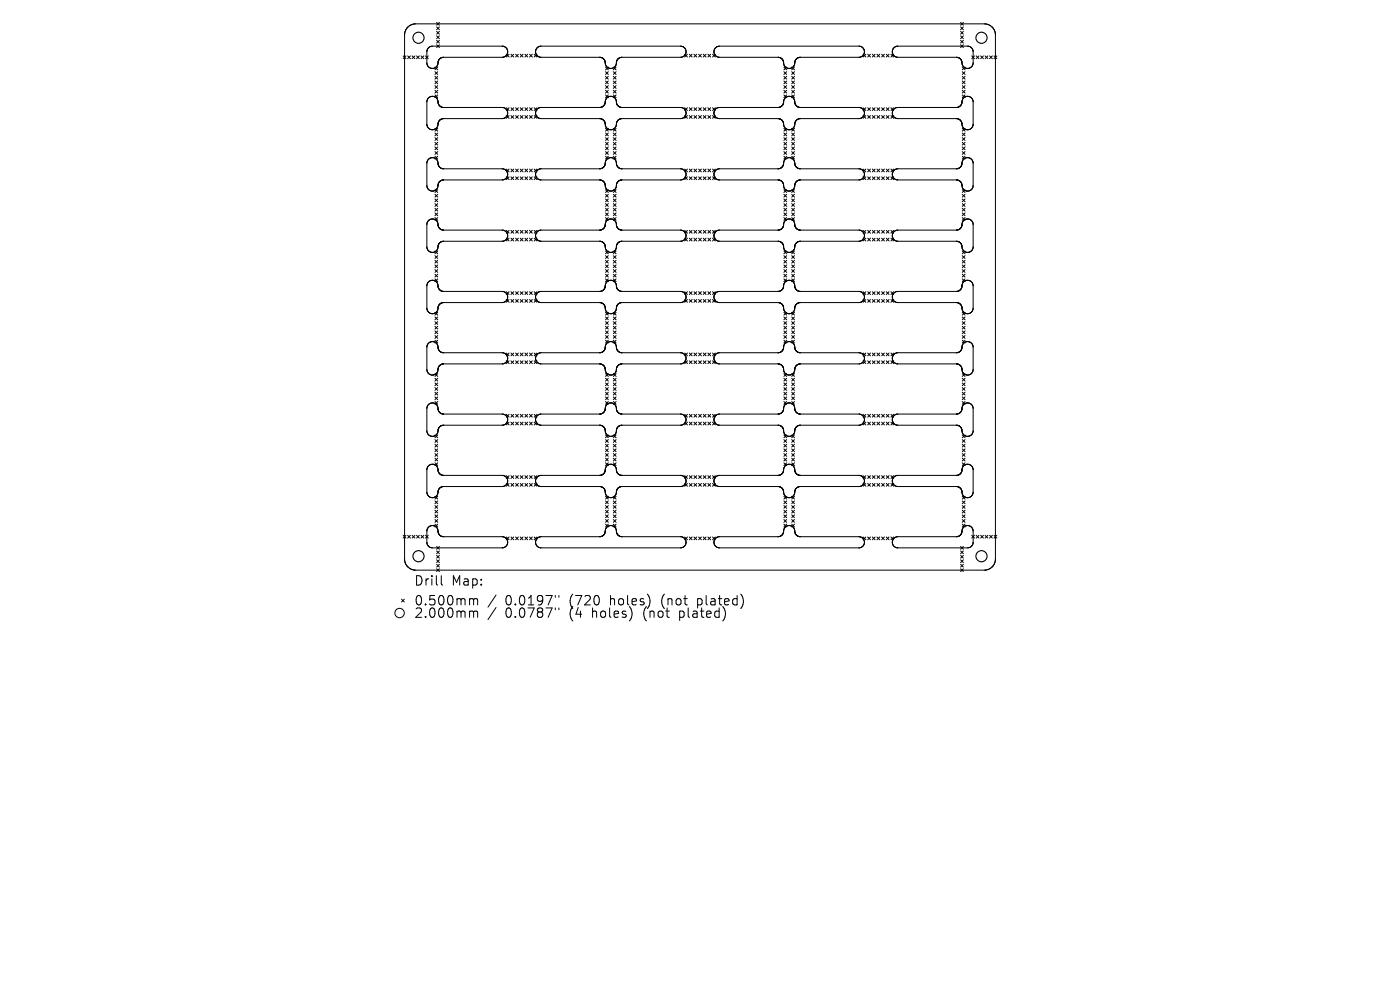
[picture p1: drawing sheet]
<svg xmlns="http://www.w3.org/2000/svg" width="297mm" height="210mm" viewBox="0 0 297 210" stroke-linecap="round" stroke-linejoin="round" font-family="sans-serif">
<defs><g id="words">
<g font-size="2.8">
<text x="87.8" y="124.5">Drill</text>
<text x="95.8" y="124.5">Map:</text>
<text x="87.8" y="128.7">0.500mm</text>
<text x="87.8" y="131.3">2.000mm</text>
<text x="107.2" y="128.7">0.0197&quot;</text>
<text x="107.2" y="131.3">0.0787&quot;</text>
<text x="120.9" y="128.7">(720</text>
<text x="120.9" y="131.3">(4</text>
<text x="125.9" y="131.3">holes)</text>
<text x="129.7" y="128.7">holes)</text>
<text x="137" y="131.3">(not</text>
<text x="140.8" y="128.7">(not</text>
<text x="144.8" y="131.3">plated)</text>
<text x="148.6" y="128.7">plated)</text>
</g>
</g></defs>
<g fill="none" stroke="#000" stroke-width=".21">
<path d="M85.5 11.9l.6 .5M85.8 7.4v111.2M85.8 7.4h.1M85.9 7l-.1 .4M85.9 6.9v.1M85.9 6.8v.1M85.9 6.7v.1M86 6.5l-.1 .2M86 6.5h.1M86.1 6.3l-.1 .2M86.1 6.3h.1M86.1 11.9l-.6 .5"/>
<path d="M86.2 6.1l-.1 .2M86.2 6.1h.1M86.4 5.9l-.2 .2M86.4 5.9h.1M86.5 11.9l.6 .5M86.9 5.5l-.5 .4M86.9 5.5h.1M87.1 5.3l-.2 .2M87.1 11.9l-.6 .5M87.1 5.3h.1M87.3 5.2l-.2 .1M87.3 5.2h.1"/>
<path d="M87.4 11.9l.6 .5M87.5 5.2h-.2M87.5 5.2h.1M87.7 5.1l-.2 .1M87.7 5.1h.1M88 5.1h-.3M88 5.1h.1M88 11.9l-.6 .5M88.2 5.1h-.2M88.2 5.1h120.6M88.2 5.1h.1M88.4 11.9l.6 .5"/>
<path d="M89 11.9l-.6 .5M89.3 11.9l.6 .5M89.9 11.9l-.6 .5M90.3 11.9l.6 .5M90.8 14.1h.1M90.9 11.9l-.6 .5M90.9 14.1l.1 .2M91 14.3h.1M92.3 14.2l.6 .6M92.3 15.2l.6 .6M92.3 16.2l.6 .6M92.3 17.2l.6 .6"/>
<path d="M92.3 18.2l.6 .6M92.3 19.2l.6 .5M92.6 4.8l.6 .6M92.6 5.7l.6 .6M92.6 6.7l.6 .5M92.6 7.6l.6 .6M92.6 8.5l.6 .6M92.6 9.5l.6 .6M92.9 14.2l-.6 .6M92.9 15.2l-.6 .6M92.9 16.2l-.6 .6M92.9 17.2l-.6 .6"/>
<path d="M92.9 18.2l-.6 .6M92.9 19.2l-.6 .5M92.9 13.3l-.2 .7-.4 .4-.7 .1-.6-.2M92.9 13.3h.1M92.9 13.2v.1M92.9 13.2h.1M92.9 13.1v.1M92.9 13.1h.1M93 13.1h-.1M93 13v.1M93 13h.1M93 12.9v.1"/>
<path d="M93 12.9h.1M93 12.8v.1M93 12.8h.1M93.1 12.8h-.1M93.1 12.8h.1M93.1 12.7v.1M93.1 12.7h.1M93.2 12.6l-.1 .1M93.2 12.6h.1M93.2 4.8l-.6 .6M93.2 5.7l-.6 .6M93.2 6.7l-.6 .5"/>
<path d="M93.2 7.6l-.6 .6M93.2 8.5l-.6 .6M93.2 9.5l-.6 .6M93.2 12.5v.1M93.3 12.5h-.1M93.3 12.5h.1M93.4 12.4l-.1 .1M93.4 12.4h.1M93.5 12.3h.1M93.6 12.3h-.1M93.6 12.3h.1M93.7 12.2l-.1 .1"/>
<path d="M93.8 12.2h-.1M93.8 12.2h.1M93.9 12.2h-.1M93.9 12.2h.1M94 12.2h-.1M94 12.2h.1M94.1 12.2h-.1M107.3 10.1l-.8-.3h-15l-.6 .4-.3 .6v2.7l.2 .6M107.3 10.1h.1M107.3 10.1l.4 .6v.6l-.4 .5-.6 .3-12.6 .1M107.4 11.5l.6 .6M108 11.5l-.6 .6"/>
<path d="M108.4 11.5l.6 .6M109 11.5l-.6 .6M109.4 11.5l.6 .6M110 11.5l-.6 .6M110.4 11.5l.6 .6M111 11.5l-.6 .6M111.4 11.5l.5 .6M111.9 11.5l-.5 .6M112.3 11.5l.6 .6M112.9 11.5l-.6 .6M113.3 11.5l.6 .6M113.9 11.5l-.6 .6"/>
<path d="M114 10.1l-.3 .6v.6l.3 .5 .6 .3 12.6 .1M114 10.1l.8-.3h29.6l.8 .3 .3 .8-.2 .8-.8 .4-12.5 .1M114 10.1h.1M127.2 12.2h.1M127.3 12.2h.1M127.4 12.2h.1M127.5 12.2h.1M127.6 12.2h.1M127.7 12.2v.1M127.7 12.3h.1M127.8 12.3h.1M127.9 12.3v.1"/>
<path d="M127.9 12.4h.1M128 12.4h.1M128 12.4l.1 .1M128.1 12.5h.1M128.1 12.5v.1M128.1 12.6h.1M128.2 12.6h.1M128.2 12.7h.1M128.2 12.7v.1M128.2 12.8h.1M128.3 12.8v.1M128.3 12.9h.1"/>
<path d="M128.3 12.9v.1M128.3 13h.1M128.4 13v.1M128.4 13.1h.1M128.4 13.1v.1M128.4 13.2h.1M128.4 13.2v.1M128.4 13.3h.1M128.5 14.2l.5 .6M128.5 15.2l.5 .6M128.5 16.2l.5 .6M128.5 17.2l.5 .6"/>
<path d="M128.5 18.2l.5 .6M128.5 19.2l.5 .5M129 14.2l-.5 .6M129 15.2l-.5 .6M129 16.2l-.5 .6M129 17.2l-.5 .6M129 18.2l-.5 .6M129 19.2l-.5 .5M130.1 14.2l.6 .6M130.1 15.2l.6 .6M130.1 16.2l.6 .6M130.1 17.2l.6 .6"/>
<path d="M130.1 18.2l.6 .6M130.1 19.2l.6 .5M130.7 14.2l-.6 .6M130.7 15.2l-.6 .6M130.7 16.2l-.6 .6M130.7 17.2l-.6 .6M130.7 18.2l-.6 .6M130.7 19.2l-.6 .5M130.8 13.3l-.4 .9-.8 .3-.9-.3-.3-.9M130.8 13.3h.1M130.8 13.2v.1M130.8 13.2h.1"/>
<path d="M130.8 13.1v.1M130.8 13.1h.1M130.8 13v.1M130.8 12.9v.1M130.8 12.9h.1M130.9 12.9h-.1M130.9 12.8v.1M130.9 12.8h.1M130.9 12.7v.1M130.9 12.7h.1M131 12.6l-.1 .1M131 12.6h.1"/>
<path d="M131.1 12.6h-.1M131.1 12.5v.1M131.2 12.4l-.1 .1M131.2 12.4h.1M131.3 12.4h-.1M131.3 12.4h.1M131.4 12.3l-.1 .1M131.4 12.3h.1M131.5 12.3h-.1M131.5 12.3h.1M131.5 12.2v.1M131.5 12.2h.1"/>
<path d="M131.6 12.2h-.1M131.6 12.2h.1M131.7 12.2h-.1M131.8 12.2h-.1M131.8 12.2h.1M131.9 12.2h-.1M131.9 12.2h.1M132 12.2h-.1M145.2 11.5l.6 .6M145.8 11.5l-.6 .6M146.2 11.5l.6 .6M146.8 11.5l-.6 .6"/>
<path d="M147.2 11.5l.6 .6M147.8 11.5l-.6 .6M148.2 11.5l.6 .6M148.8 11.5l-.6 .6M149.2 11.5l.6 .6M149.8 11.5l-.6 .6M150.2 11.5l.6 .6M150.8 11.5l-.6 .6M151.2 11.5l.6 .6M151.8 11.5l-.6 .6M165 12.2h.1M165.1 12.2h.1"/>
<path d="M165.2 12.2h.1M165.3 12.2h.1M165.4 12.2h.1M165.5 12.2v.1M165.5 12.3h.1M165.6 12.3h.1M165.6 12.3l.1 .1M165.7 12.4h.1M165.8 12.4h.1M165.8 12.4l.1 .1M165.9 12.5h.1M165.9 12.5v.1"/>
<path d="M165.9 12.6h.1M166 12.6h.1M166 12.6v.1M166 12.7h.1M166.1 12.7h.1M166.1 12.7v.1M166.1 12.8h.1M166.1 12.8v.1M166.1 12.9h.1M166.2 12.9v.1M166.2 13v.1M166.2 13.1h.1"/>
<path d="M166.2 13.1v.1M166.2 13.2h.1M166.2 13.2v.1M166.2 13.3h.1M166.3 14.2l.6 .6M166.3 15.2l.6 .6M166.3 16.2l.6 .6M166.3 17.2l.6 .6M166.3 18.2l.6 .6M166.3 19.2l.6 .5M166.9 18.2l-.6 .6M166.9 19.2l-.6 .5"/>
<path d="M166.9 14.2l-.6 .6M166.9 15.2l-.6 .6M166.9 16.2l-.6 .6M166.9 17.2l-.6 .6M168 14.2l.5 .6M168 15.2l.5 .6M168 16.2l.5 .6M168 17.2l.5 .6M168 18.2l.5 .6M168 19.2l.5 .5M168.5 14.2l-.5 .6M168.5 15.2l-.5 .6"/>
<path d="M168.5 16.2l-.5 .6M168.5 17.2l-.5 .6M168.5 18.2l-.5 .6M168.5 19.2l-.5 .5M168.6 13.3l-.3 .9-.9 .3-.8-.3-.4-.9M168.6 13.3h.1M168.6 13.2v.1M168.6 13.2h.1M168.6 13.1v.1M168.6 13v.1M168.7 13h-.1M168.7 13h.1"/>
<path d="M168.7 12.9v.1M168.7 12.9h.1M168.7 12.8v.1M168.7 12.8h.1M168.8 12.8h-.1M168.8 12.7v.1M168.8 12.7h.1M168.9 12.5l-.1 .2M168.9 12.5h.1M169 12.5h-.1M169 12.5h.1M169.1 12.4l-.1 .1"/>
<path d="M169.1 12.4h.1M169.2 12.3l-.1 .1M169.2 12.3h.1M169.3 12.3h-.1M169.3 12.2v.1M169.4 12.2h-.1M169.5 12.2h-.1M169.5 12.2h.1M169.6 12.2h-.1M169.6 12.2h.1M169.7 12.2h-.1M169.7 12.2h.1"/>
<path d="M169.8 12.2h-.1M169.8 12.2h.1M183 10.1l-.8-.3h-29.6l-.8 .3-.3 .8 .2 .8 .8 .4 12.5 .1M183 10.1h.1M183 10.1l.3 .6v.6l-.3 .5-.6 .3-12.6 .1M183.1 11.5l.6 .6M183.7 11.5l-.6 .6M184.1 11.5l.6 .6M184.7 11.5l-.6 .6M185.1 11.5l.6 .6M185.7 11.5l-.6 .6M186 11.5l.6 .6"/>
<path d="M186.6 11.5l-.6 .6M187 11.5l.6 .6M187.6 11.5l-.6 .6M188 11.5l.6 .6M188.6 11.5l-.6 .6M189 11.5l.6 .6M189.6 11.5l-.6 .6M189.7 10.1l-.4 .6v.6l.4 .5 .6 .3 12.6 .1M189.7 10.1l.8-.3h15l.6 .4 .3 .6v2.6l-.2 .6M189.7 10.1h.1M202.9 12.2h.1M203 12.2h.1"/>
<path d="M203.1 12.2h.1M203.2 12.2h.1M203.3 12.2h.1M203.3 12.2l.1 .1M203.4 12.3h.1M203.5 12.3h.1M203.5 12.3l.1 .1M203.6 12.4h.1M203.6 12.4l.1 .1M203.7 12.5h.1M203.8 12.5v.1M203.8 4.8l.6 .6"/>
<path d="M203.8 5.7l.6 .6M203.8 6.7l.6 .5M203.8 7.6l.6 .6M203.8 8.5l.6 .6M203.8 9.5l.6 .6M203.8 12.6h.1M203.9 12.7h.1M203.9 12.7v.1M203.9 12.8h.1M204 12.8v.1M204 12.9h.1M204 12.9v.1"/>
<path d="M204 13h.1M204 13v.1M204 13.1h.1M204.1 13.1v.1M204.1 13.2h.1M204.1 13.2v.1M204.1 13.3h.1M204.1 13.3l.2 .7 .6 .5h.7l.6-.4M204.1 14.2l.6 .6M204.1 15.2l.6 .6M204.1 16.2l.6 .6M204.1 17.2l.6 .6"/>
<path d="M204.1 18.2l.6 .6M204.1 19.2l.6 .5M204.4 5.7l-.6 .6M204.4 6.7l-.6 .5M204.4 8.5l-.6 .6M204.4 9.5l-.6 .6M204.4 4.8l-.6 .6M204.4 7.6l-.6 .6M204.7 17.2l-.6 .6M204.7 18.2l-.6 .6M204.7 19.2l-.6 .5M204.7 14.2l-.6 .6"/>
<path d="M204.7 15.2l-.6 .6M204.7 16.2l-.6 .6M206.1 11.9l.6 .5M206.2 14v.1M206.7 11.9l-.6 .5M207.1 11.9l.6 .5M207.7 11.9l-.6 .5M208 11.9l.6 .5M208.6 11.9l-.6 .5M208.8 5.1h.1M208.8 5.1h.2M209 11.9l.6 .5"/>
<path d="M209 5.1h.1M209 5.1h.3M209.3 5.1h.1M209.3 5.1l.2 .1M209.5 5.2h.1M209.5 5.2h.2M209.6 11.9l-.6 .5M209.7 5.2h.1M209.7 5.2l.2 .1M209.9 5.3h.1M209.9 11.9l.6 .5M209.9 5.3l.2 .2"/>
<path d="M210.1 5.5h.1M210.1 5.5l.5 .4M210.5 11.9l-.6 .5M210.6 5.9h.1M210.6 5.9l.2 .2M210.8 6.1h.1M210.8 6.1l.1 .2M210.9 11.9l.6 .5M210.9 6.3h.1M210.9 6.3l.1 .2M211 6.5h.1M211 6.5l.1 .2"/>
<path d="M211.1 6.7v.1M211.1 6.8v.1M211.1 6.9v.1M211.1 7l.1 .4M211.2 7.4h.1M211.2 7.4v111.2M211.5 11.9l-.6 .5M90.7 39.9h.1M90.7 39.9l.4 .4 .5 .2 .6-.1 .5-.3M90.8 20.9l-.2 .7v5l.3 .6 .5 .3h.6l.5-.3M90.9 20.8l-.1 .1M91 20.7l-.1 .1"/>
<path d="M91 20.7l.6-.3 .7 .2 .4 .4 .2 .6M91 20.7h.1M92.3 20.1l.6 .6M92.3 27.2l.6 .6M92.3 28.2l.6 .6M92.3 29.2l.6 .6M92.3 30.2l.6 .6M92.3 31.2l.6 .6M92.3 32.2l.6 .5M92.3 33.1l.6 .6M92.6 27.2h-.1M92.9 20.1l-.6 .6"/>
<path d="M92.9 27.2l-.6 .6M92.9 28.2l-.6 .6M92.9 29.2l-.6 .6M92.9 30.2l-.6 .6M92.9 31.2l-.6 .6M92.9 32.2l-.6 .5M92.9 33.1l-.6 .6M92.9 34.6l-.3-.7-.6-.4-.8 .1-.6 .6v5.2l.1 .5M92.9 39.4l-.2 .6M92.9 26.4l-.3 .8M92.9 34.6h.1M92.9 39.3v.1"/>
<path d="M92.9 26.3v.1M92.9 34.6v.1M92.9 21.6v.1M92.9 21.7h.1M92.9 34.7h.1M92.9 39.3h.1M92.9 26.3h.1M92.9 26.2v.1M92.9 34.7v.1M92.9 21.7v.1M92.9 34.8l.1 .1M92.9 21.8h.1"/>
<path d="M92.9 39.2v.1M92.9 26.2h.1M92.9 39.2h.1M92.9 21.8l.1 .1M92.9 26.1v.1M93 21.9h.1M93 26.1h-.1M93 34.9h.1M93 39.1l-.1 .1M93 26.1h.1M93 34.9v.1M93 26v.1"/>
<path d="M93 39v.1M93 21.9v.1M93 26h.1M93 39h.1M93 35v.1M93 22h.1M93 22v.1M93 22.1h.1M93 25.9v.1M93 38.9v.1M93 25.9h.1M93 35.1h.1"/>
<path d="M93 35.1l.1 .1M93 25.8v.1M93 38.9h.1M93 22.1l.1 .1M93 25.8h.1M93.1 22.2h.1M93.1 25.8h-.1M93.1 25.8h.1M93.1 38.8l-.1 .1M93.1 22.2v.1M93.1 35.2h.1M93.1 38.7v.1"/>
<path d="M93.1 35.2v.1M93.1 35.3h.1M93.1 38.7h.1M93.1 25.7v.1M93.1 22.3h.1M93.1 35.3l.1 .1M93.1 25.7h.1M93.2 22.3h.1M93.2 25.6l-.1 .1M93.2 22.3v.1M93.2 38.6l-.1 .1M93.2 25.6h.1"/>
<path d="M93.2 35.4h.1M93.2 38.6h.1M93.2 22.4h.1M93.2 25.5v.1M93.2 38.5v.1M93.3 22.4v.1M93.3 35.4v.1M93.3 35.5h.1M93.3 22.5h.1M93.3 38.5h-.1M93.3 38.5h.1M93.3 25.5h-.1"/>
<path d="M93.3 35.5l.1 .1M93.3 25.4v.1M93.3 38.4v.1M93.4 25.4h-.1M93.4 22.5v.1M93.4 38.4h-.1M93.4 22.6h.1M93.4 38.4h.1M93.4 25.4h.1M93.4 35.6h.1M93.5 38.4h-.1M93.5 22.6h.1"/>
<path d="M93.5 25.3l-.1 .1M93.5 35.6v.1M93.5 38.3v.1M93.5 22.6l.1 .1M93.5 38.3h.1M93.5 35.7h.1M93.6 35.7h.1M93.6 38.3h-.1M93.6 22.7h.1M93.6 38.3h.1M93.6 25.3h-.1M93.7 22.7h.1"/>
<path d="M93.7 25.2l-.1 .1M93.7 25.2h.1M93.7 38.2l-.1 .1M93.7 35.7h.1M93.7 38.2h.1M93.7 35.7l.1 .1M93.8 38.2h-.1M93.8 22.7v.1M93.8 25.2h-.1M93.8 35.8h.1M93.8 38.2h.1M93.8 22.8h.1"/>
<path d="M93.8 25.2h.1M93.9 22.8h.1M93.9 25.2h-.1M93.9 38.2h-.1M93.9 35.8h.1M93.9 25.2h.1M93.9 38.2h.1M94 38.2h-.1M94 22.8h.1M94 35.8h.1M94 25.2h-.1M94 25.2h.1"/>
<path d="M94 38.2h.1M94.1 35.8h12.5l.8 .4 .3 .8-.3 .8-.8 .4h-12.5M94.1 22.8h12.6l.6 .3 .4 .5v.7l-.4 .6M94.1 25.2h-.1M94.1 38.2h-.1M107.3 24.9l-.8 .3h-12.4M107.3 24.9h.1M107.4 22.9l.6 .5M107.4 24.5l.6 .6M107.4 35.9l.6 .6M107.4 37.5l.6 .6M108 22.9l-.6 .5"/>
<path d="M108 24.5l-.6 .6M108 35.9l-.6 .6M108 37.5l-.6 .6M108.4 22.9l.6 .5M108.4 24.5l.6 .6M108.4 35.9l.6 .6M108.4 37.5l.6 .6M109 35.9l-.6 .6M109 22.9l-.6 .5M109 24.5l-.6 .6M109 37.5l-.6 .6M109.4 22.9l.6 .5"/>
<path d="M109.4 24.5l.6 .6M109.4 35.9l.6 .6M109.4 37.5l.6 .6M110 22.9l-.6 .5M110 24.5l-.6 .6M110 35.9l-.6 .6M110 37.5l-.6 .6M110.4 22.9l.6 .5M110.4 24.5l.6 .6M110.4 35.9l.6 .6M110.4 37.5l.6 .6M111 22.9l-.6 .5"/>
<path d="M111 24.5l-.6 .6M111 35.9l-.6 .6M111 37.5l-.6 .6M111.4 22.9l.5 .5M111.4 24.5l.5 .6M111.4 35.9l.5 .6M111.4 37.5l.5 .6M111.9 22.9l-.5 .5M111.9 24.5l-.5 .6M111.9 35.9l-.5 .6M111.9 37.5l-.5 .6M112.3 35.9l.6 .6"/>
<path d="M112.3 22.9l.6 .5M112.3 24.5l.6 .6M112.3 37.5l.6 .6M112.9 22.9l-.6 .5M112.9 24.5l-.6 .6M112.9 35.9l-.6 .6M112.9 37.5l-.6 .6M113.3 22.9l.6 .5M113.3 24.5l.6 .6M113.3 35.9l.6 .6M113.3 37.5l.6 .6M113.9 22.9l-.6 .5"/>
<path d="M113.9 24.5l-.6 .6M113.9 35.9l-.6 .6M113.9 37.5l-.6 .6M114 24.9h.1M114 24.9l.8 .3h12.4M127.2 35.8h-12.5l-.8 .4-.3 .8 .3 .8 .8 .4h12.5M127.2 22.8h-12.6l-.6 .3-.3 .5v.7l.3 .6M127.2 25.2h.1M127.2 38.2h.1M127.2 35.8h.1M127.2 22.8h.1M127.3 35.8h-.1"/>
<path d="M127.3 22.8h-.1M127.3 38.2h.1M127.3 25.2h.1M127.3 22.8h.1M127.3 35.8h.1M127.4 38.2h.1M127.4 22.8h-.1M127.4 25.2h.1M127.4 35.8h-.1M127.4 22.8h.1M127.4 35.8h.1M127.5 38.2h.1"/>
<path d="M127.5 25.2h.1M127.5 22.8h-.1M127.5 35.8h-.1M127.5 22.8h.1M127.5 35.8h.1M127.6 25.2h.1M127.6 22.7l-.1 .1M127.6 35.8h-.1M127.6 38.2h.1M127.6 22.7h.1M127.6 35.7v.1M127.6 35.7h.1"/>
<path d="M127.6 25.2l.1 .1M127.6 38.2l.1 .1M127.7 25.3h.1M127.7 22.7h-.1M127.7 38.3h.1M127.7 22.7h.1M127.7 35.7h-.1M127.7 35.7h.1M127.8 38.3h.1M127.8 22.7h-.1M127.8 25.3h.1M127.8 22.7h.1"/>
<path d="M127.8 35.6l-.1 .1M127.8 22.6v.1M127.8 38.3l.1 .1M127.8 35.6h.1M127.8 22.6h.1M127.9 22.6h-.1M127.9 25.3v.1M127.9 25.4h.1M127.9 22.6h.1M127.9 35.6h-.1M127.9 38.4h.1M127.9 35.6h.1"/>
<path d="M128 35.5l-.1 .1M128 22.5l-.1 .1M128 38.4v.1M128 25.4v.1M128 22.5h.1M128 25.5h.1M128 38.5h.1M128 35.5h.1M128.1 22.4l-.1 .1M128.1 35.4l-.1 .1M128.1 38.5v.1M128.1 25.5v.1"/>
<path d="M128.1 22.4h.1M128.1 25.6h.1M128.1 35.4h.1M128.1 38.6h.1M128.1 22.3v.1M128.1 38.6l.1 .1M128.2 25.6v.1M128.2 22.3h-.1M128.2 25.7h.1M128.2 38.7h.1M128.2 35.3l-.1 .1M128.2 38.7v.1"/>
<path d="M128.2 25.7v.1M128.2 22.3h.1M128.2 35.3h.1M128.2 35.2v.1M128.2 22.2v.1M128.2 38.8h.1M128.2 22.2h.1M128.2 25.8h.1M128.2 35.2h.1M128.3 25.8h.1M128.3 38.8h.1M128.3 35.1l-.1 .1"/>
<path d="M128.3 38.8v.1M128.3 25.8v.1M128.3 22.1l-.1 .1M128.3 25.9h.1M128.3 22.1h.1M128.3 35.1h.1M128.3 38.9h.1M128.3 25.9v.1M128.3 38.9v.1M128.3 35v.1M128.3 22v.1M128.3 35h.1"/>
<path d="M128.3 39h.1M128.3 26h.1M128.3 22h.1M128.4 21.9l-.1 .1M128.4 26v.1M128.4 34.9l-.1 .1M128.4 39v.1M128.4 26.1h.1M128.4 34.9h.1M128.4 21.9h.1M128.4 39.1h.1M128.4 26.1v.1"/>
<path d="M128.4 39.1v.1M128.4 26.2h.1M128.4 21.8v.1M128.4 34.8v.1M128.4 39.2h.1M128.4 21.8h.1M128.4 34.8h.1M128.4 39.2v.1M128.4 21.7v.1M128.4 21.7h.1M128.4 34.7v.1M128.4 26.2v.1"/>
<path d="M128.4 26.3h.1M128.4 34.7h.1M128.4 39.3h.1M128.4 26.3v.1M128.4 39.3v.1M128.4 39.4l.3 .8 .9 .3 .8-.3 .4-.8M128.4 26.4l.3 .8M128.4 34.6h.1M128.4 21.6h.1M128.5 20.1l.5 .6M128.5 27.2l.5 .6M128.5 28.2l.5 .6"/>
<path d="M128.5 29.2l.5 .6M128.5 30.2l.5 .6M128.5 31.2l.5 .6M128.5 32.2l.5 .5M128.5 33.1l.5 .6M128.6 34l-.2 .7M128.6 33.9l.6-.4h.7l.6 .4 .3 .7M128.6 33.9v.1M128.7 27.2h.1M128.8 27.2l.7 .3 .7-.2M129 20.1l-.5 .6M129 27.2l-.5 .6"/>
<path d="M129 28.2l-.5 .6M129 29.2l-.5 .6M129 30.2l-.5 .6M129 31.2l-.5 .6M129 32.2l-.5 .5M129 33.1l-.5 .6M130.1 33.1l.6 .6M130.1 32.2l.6 .5M130.1 31.2l.6 .6M130.1 30.2l.6 .6M130.1 29.2l.6 .6M130.1 20.1l.6 .6"/>
<path d="M130.1 27.2l.6 .6M130.1 28.2l.6 .6M130.3 27.3h-.1M130.7 20.1l-.6 .6M130.7 27.2l-.6 .6M130.7 28.2l-.6 .6M130.7 29.2l-.6 .6M130.7 30.2l-.6 .6M130.7 31.2l-.6 .6M130.7 32.2l-.6 .5M130.7 33.1l-.6 .6M130.8 26.4l-.2 .5-.3 .4"/>
<path d="M130.8 34.6h.1M130.8 21.6l-.4-.8-.8-.4-.9 .4-.3 .9M130.8 34.6v.1M130.8 21.6v.1M130.8 39.3v.1M130.8 26.3v.1M130.8 34.7h.1M130.8 21.7h.1M130.8 39.3h.1M130.8 26.3h.1M130.8 21.7v.1M130.8 34.7v.1"/>
<path d="M130.8 26.2v.1M130.8 34.8h.1M130.8 26.2h.1M130.8 21.8h.1M130.8 39.2v.1M130.8 39.2h.1M130.8 34.8v.1M130.8 21.8v.1M130.8 26.1v.1M130.8 39.1v.1M130.8 34.9h.1M130.8 21.9v.1"/>
<path d="M130.8 26.1h.1M130.8 34.9v.1M130.8 39.1h.1M130.8 39v.1M130.8 26v.1M130.8 39h.1M130.8 26h.1M130.8 22h.1M130.8 38.9v.1M130.8 22v.1M130.8 35v.1M130.8 25.9v.1"/>
<path d="M130.8 35.1h.1M130.8 38.9h.1M130.8 22.1h.1M130.9 22.1h.1M130.9 25.9h-.1M130.9 25.8v.1M130.9 35.1v.1M130.9 38.8l-.1 .1M130.9 25.8h.1M130.9 22.1v.1M130.9 38.8h.1M130.9 35.2v.1"/>
<path d="M130.9 22.2h.1M130.9 25.7v.1M130.9 22.2l.1 .1M130.9 35.3h.1M130.9 38.7v.1M130.9 25.7h.1M131 38.7h-.1M131 35.3h.1M131 38.7h.1M131 35.3v.1M131 25.6l-.1 .1M131 22.3h.1"/>
<path d="M131 38.6v.1M131 22.3v.1M131 25.6h.1M131 22.4h.1M131 35.4h.1M131.1 22.4v.1M131.1 25.6h-.1M131.1 35.4l.1 .1M131.1 38.6h-.1M131.1 38.5v.1M131.1 38.5h.1M131.1 25.5h.1"/>
<path d="M131.1 22.5h.1M131.2 25.5h-.1M131.2 22.5h.1M131.2 35.5v.1M131.2 22.5l.1 .1M131.2 35.6h.1M131.2 38.4l-.1 .1M131.2 25.4v.1M131.3 25.4h-.1M131.3 22.6h.1M131.3 38.4h-.1M131.3 35.6h.1"/>
<path d="M131.3 25.3v.1M131.3 38.4h.1M131.3 35.6l.2 .1M131.3 38.3v.1M131.3 25.3h.1M131.4 25.3h-.1M131.4 22.6v.1M131.4 25.3h.1M131.4 22.7h.1M131.5 25.3h-.1M131.5 38.3h-.2M131.5 35.7h.1"/>
<path d="M131.5 22.7h.1M131.5 38.3h.1M131.5 25.3h.1M131.5 25.2v.1M131.5 38.2v.1M131.5 25.2h.1M131.6 38.2h-.1M131.6 22.7h.1M131.6 35.7v.1M131.6 22.7v.1M131.6 38.2h.1M131.6 35.8h.1"/>
<path d="M131.6 25.2h-.1M131.6 22.8h.1M131.7 22.8h.1M131.7 25.2h-.1M131.7 35.8h.1M131.7 38.2h-.1M131.7 25.2h.1M131.7 38.2h.1M131.8 22.8h.1M131.8 38.2h-.1M131.8 25.2h-.1M131.8 35.8h.1"/>
<path d="M131.8 38.2h.1M131.8 25.2h.1M131.9 38.2h-.1M131.9 35.8h.1M131.9 22.8h.1M131.9 25.2h-.1M131.9 38.2h.1M132 35.8h12.4l.8 .4M132 22.8h12.5l.7 .4 .3 .8-.3 .8-.7 .4h-12.5M132 38.2h-.1M132 25.2h-.1M145.2 36.2h.1"/>
<path d="M145.2 36.2l.3 .6v.6l-.4 .5-.6 .3h-12.5M145.2 35.9l.6 .6M145.2 22.9l.6 .5M145.2 24.5l.6 .6M145.2 37.5l.6 .6M145.8 22.9l-.6 .5M145.8 24.5l-.6 .6M145.8 35.9l-.6 .6M145.8 37.5l-.6 .6M146.2 35.9l.6 .6M146.2 22.9l.6 .5M146.2 24.5l.6 .6"/>
<path d="M146.2 37.5l.6 .6M146.8 22.9l-.6 .5M146.8 24.5l-.6 .6M146.8 35.9l-.6 .6M146.8 37.5l-.6 .6M147.2 35.9l.6 .6M147.2 22.9l.6 .5M147.2 24.5l.6 .6M147.2 37.5l.6 .6M147.8 22.9l-.6 .5M147.8 24.5l-.6 .6M147.8 35.9l-.6 .6"/>
<path d="M147.8 37.5l-.6 .6M148.2 35.9l.6 .6M148.2 22.9l.6 .5M148.2 24.5l.6 .6M148.2 37.5l.6 .6M148.8 22.9l-.6 .5M148.8 24.5l-.6 .6M148.8 35.9l-.6 .6M148.8 37.5l-.6 .6M149.2 35.9l.6 .6M149.2 22.9l.6 .5M149.2 24.5l.6 .6"/>
<path d="M149.2 37.5l.6 .6M149.8 22.9l-.6 .5M149.8 24.5l-.6 .6M149.8 35.9l-.6 .6M149.8 37.5l-.6 .6M150.2 22.9l.6 .5M150.2 24.5l.6 .6M150.2 35.9l.6 .6M150.2 37.5l.6 .6M150.8 37.5l-.6 .6M150.8 22.9l-.6 .5M150.8 24.5l-.6 .6"/>
<path d="M150.8 35.9l-.6 .6M151.2 22.9l.6 .5M151.2 24.5l.6 .6M151.2 35.9l.6 .6M151.2 37.5l.6 .6M151.8 22.9l-.6 .5M151.8 24.5l-.6 .6M151.8 35.9l-.6 .6M151.8 37.5l-.6 .6M151.8 36.2l-.3 .6v.6l.4 .5 .6 .3h12.5M151.8 36.2h.1M165 35.8h-12.4l-.8 .4"/>
<path d="M165 22.8h-12.5l-.7 .4-.3 .8 .3 .8 .7 .4h12.5M165 38.2h.1M165 25.2h.1M165.1 25.2h.1M165.1 38.2h.1M165.1 22.8h-.1M165.1 35.8h-.1M165.1 35.8h.1M165.1 22.8h.1M165.2 22.8h-.1M165.2 38.2h.1M165.2 35.8h-.1"/>
<path d="M165.2 25.2h.1M165.2 22.8h.1M165.2 35.8h.1M165.3 35.8h-.1M165.3 38.2h.1M165.3 25.2h.1M165.3 35.8h.1M165.3 22.8h-.1M165.3 25.2h.2M165.3 22.8h.1M165.4 35.8h-.1M165.4 22.7l-.1 .1"/>
<path d="M165.4 38.2h.1M165.4 22.7h.1M165.4 35.7v.1M165.5 25.2h.1M165.5 38.2h.1M165.5 35.7h-.1M165.5 35.7h.1M165.5 25.2v.1M165.5 38.2l.1 .1M165.5 25.3h.1M165.5 22.7h-.1M165.5 22.7h.1"/>
<path d="M165.6 25.3h.1M165.6 35.7h-.1M165.6 38.3h.1M165.6 35.7h.1M165.6 22.7h-.1M165.6 22.6v.1M165.6 35.6v.1M165.7 35.6h-.1M165.7 38.3v.1M165.7 25.3h.1M165.7 38.4h.1M165.7 25.3l.1 .1"/>
<path d="M165.7 35.6h.1M165.7 22.6h-.1M165.7 22.6h.1M165.8 25.4h.1M165.8 22.6h-.1M165.8 35.5l-.1 .1M165.8 25.4v.1M165.8 38.4h.1M165.8 22.5h.1M165.8 35.5h.1M165.8 38.4l.1 .1M165.8 25.5h.1"/>
<path d="M165.9 25.5h.1M165.9 22.5h-.1M165.9 22.5h.1M165.9 38.5h.1M165.9 22.4v.1M165.9 35.4l-.1 .1M165.9 25.5v.1M165.9 38.5v.1M165.9 22.4h.1M165.9 38.6h.1M165.9 35.4h.1M166 25.6h.1"/>
<path d="M166 22.4h-.1M166 22.3v.1M166 35.3l-.1 .1M166 38.6v.1M166 25.6l.1 .1M166 38.7h.1M166 22.3h.1M166 35.3h.1M166.1 22.3h-.1M166.1 25.7h.1M166.1 38.7h.1M166.1 35.3h-.1"/>
<path d="M166.1 25.7v.1M166.1 35.2v.1M166.1 38.7v.1M166.1 22.2v.1M166.1 35.2h.1M166.1 22.2h.1M166.1 22.1v.1M166.1 25.8h.1M166.1 38.8h.1M166.1 25.8v.1M166.1 38.8v.1M166.1 38.9h.1"/>
<path d="M166.1 25.9h.1M166.1 38.9l.1 .1M166.1 35.1v.1M166.1 22.1h.1M166.2 25.9h.1M166.2 22l-.1 .1M166.2 35l-.1 .1M166.2 39h.1M166.2 35h.1M166.2 25.9v.1M166.2 34.9v.1M166.2 26v.1"/>
<path d="M166.2 21.9v.1M166.2 39v.1M166.2 26.1h.1M166.2 34.9h.1M166.2 39.1h.1M166.2 21.9h.1M166.2 26.1v.1M166.2 21.8v.1M166.2 39.1v.1M166.2 34.8v.1M166.2 39.2h.1M166.2 21.8h.1"/>
<path d="M166.2 26.2h.1M166.2 34.8h.1M166.2 39.2v.1M166.2 21.7v.1M166.2 21.7h.1M166.2 26.2v.1M166.2 34.7v.1M166.2 39.3h.1M166.2 26.3h.1M166.2 34.7h.1M166.2 26.3v.1M166.2 39.3v.1"/>
<path d="M166.2 21.6v.1M166.2 26.4l.2 .5 .3 .4M166.2 39.4l.2 .6M166.2 34.6h.1M166.3 20.1l.6 .6M166.3 27.2l.6 .6M166.3 28.2l.6 .6M166.3 29.2l.6 .6M166.3 30.2l.6 .6M166.3 31.2l.6 .6M166.3 32.2l.6 .5M166.3 33.1l.6 .6"/>
<path d="M166.4 40h.1M166.5 20.9l-.3 .7M166.5 20.8v.1M166.7 20.7l-.2 .1M166.7 20.7l.6-.3 .7 .2 .4 .4 .2 .6M166.7 20.7h.1M166.7 27.3h.1M166.9 20.1l-.6 .6M166.9 27.2l-.6 .6M166.9 28.2l-.6 .6M166.9 29.2l-.6 .6M166.9 30.2l-.6 .6"/>
<path d="M166.9 31.2l-.6 .6M166.9 32.2l-.6 .5M166.9 33.1l-.6 .6M168 31.2l.5 .6M168 30.2l.5 .6M168 29.2l.5 .6M168 28.2l.5 .6M168 20.1l.5 .6M168 27.2l.5 .6M168 32.2l.5 .5M168 33.1l.5 .6M168.2 27.2l-.7 .3-.7-.2"/>
<path d="M168.3 27.2h-.1M168.5 20.1l-.5 .6M168.5 27.2l-.5 .6M168.5 28.2l-.5 .6M168.5 29.2l-.5 .6M168.5 30.2l-.5 .6M168.5 31.2l-.5 .6M168.5 32.2l-.5 .5M168.5 33.1l-.5 .6M168.6 26.4l-.3 .8M168.6 39.4l-.2 .6M168.6 34.6l-.3-.8-.9-.4-.8 .4-.4 .9"/>
<path d="M168.6 34.6h.1M168.6 39.3v.1M168.6 26.3v.1M168.6 34.6v.1M168.6 21.6v.1M168.6 34.7h.1M168.6 39.3h.1M168.6 21.7h.1M168.6 26.3h.1M168.6 26.2v.1M168.6 21.7v.1M168.6 34.7v.1"/>
<path d="M168.6 34.8h.1M168.6 26.2h.1M168.6 39.2v.1M168.6 21.8h.1M168.6 39.2h.1M168.6 34.8v.1M168.6 21.8v.1M168.6 39.1v.1M168.6 34.9h.1M168.6 26.1v.1M168.6 39.1h.1M168.6 21.9l.1 .1"/>
<path d="M168.6 26v.1M168.6 34.9l.1 .1M168.6 39v.1M168.7 35v.1M168.7 39h-.1M168.7 22h.1M168.7 26h-.1M168.7 39h.1M168.7 26h.1M168.7 22v.1M168.7 25.9v.1M168.7 22.1h.1"/>
<path d="M168.7 38.9v.1M168.7 35.1h.1M168.7 25.9h.1M168.7 38.9h.1M168.7 35.1l.1 .1M168.7 25.8v.1M168.7 22.1v.1M168.7 25.8h.1M168.7 22.2h.1M168.8 38.8l-.1 .1M168.8 25.8h-.1M168.8 35.2h.1"/>
<path d="M168.8 22.2h.1M168.8 38.7v.1M168.8 35.2v.1M168.8 25.7v.1M168.8 25.7h.1M168.8 22.2v.1M168.8 22.3h.1M168.8 22.3l.1 .1M168.8 38.7h.1M168.8 35.3h.1M168.8 38.6v.1M168.8 35.3l.1 .1"/>
<path d="M168.9 38.6h-.1M168.9 35.4h.1M168.9 38.6h.1M168.9 25.6l-.1 .1M168.9 25.5v.1M168.9 38.5v.1M168.9 22.4h.1M168.9 35.4l.1 .1M168.9 22.4l.1 .1M169 38.5h-.1M169 35.5h.1M169 22.5h.1"/>
<path d="M169 38.5h.1M169 25.5h-.1M169 38.4v.1M169 35.5l.1 .1M169 25.4v.1M169.1 25.4h-.1M169.1 22.5v.1M169.1 38.4h-.1M169.1 25.4h.1M169.1 22.6h.1M169.1 35.6h.1M169.1 38.4h.1"/>
<path d="M169.2 25.3l-.1 .1M169.2 22.6h.1M169.2 38.4h-.1M169.2 38.3v.1M169.2 35.6v.1M169.2 35.7h.1M169.2 22.6l.1 .1M169.2 38.3h.1M169.2 25.3h.1M169.3 35.7h.1M169.3 38.3h-.1M169.3 25.3h-.1"/>
<path d="M169.3 25.3h.1M169.3 22.7h.1M169.3 25.2v.1M169.4 35.7h.1M169.4 25.2h-.1M169.4 38.2l-.1 .1M169.4 38.2h.1M169.4 35.7v.1M169.4 25.2h.1M169.4 22.7l.1 .1M169.4 35.8h.1M169.5 35.8h.1"/>
<path d="M169.5 38.2h-.1M169.5 22.8h.1M169.5 25.2h-.1M169.5 25.2h.1M169.5 38.2h.1M169.6 22.8h.1M169.6 38.2h-.1M169.6 35.8h.1M169.6 25.2h-.1M169.6 38.2h.1M169.6 25.2h.1M169.7 38.2h-.1"/>
<path d="M169.7 22.8h.1M169.7 35.8h.1M169.7 25.2h-.1M169.7 38.2h.1M169.7 25.2h.1M169.8 25.2h-.1M169.8 38.2h-.1M169.8 35.8h.1M169.8 22.8h.1M169.8 35.8h12.5l.8 .4 .3 .8-.3 .8-.8 .4h-12.5M169.8 22.8h12.6l.6 .3 .3 .5v.7l-.3 .6M169.8 25.2h.1"/>
<path d="M169.8 38.2h.1M183 24.9l-.8 .3h-12.4M183 24.9h.1M183.1 22.9l.6 .5M183.1 24.5l.6 .6M183.1 35.9l.6 .6M183.1 37.5l.6 .6M183.7 22.9l-.6 .5M183.7 24.5l-.6 .6M183.7 35.9l-.6 .6M183.7 37.5l-.6 .6M184.1 35.9l.6 .6"/>
<path d="M184.1 22.9l.6 .5M184.1 24.5l.6 .6M184.1 37.5l.6 .6M184.7 22.9l-.6 .5M184.7 24.5l-.6 .6M184.7 35.9l-.6 .6M184.7 37.5l-.6 .6M185.1 35.9l.6 .6M185.1 22.9l.6 .5M185.1 24.5l.6 .6M185.1 37.5l.6 .6M185.7 22.9l-.6 .5"/>
<path d="M185.7 24.5l-.6 .6M185.7 35.9l-.6 .6M185.7 37.5l-.6 .6M186 35.9l.6 .6M186 22.9l.6 .5M186 24.5l.6 .6M186 37.5l.6 .6M186.6 22.9l-.6 .5M186.6 24.5l-.6 .6M186.6 35.9l-.6 .6M186.6 37.5l-.6 .6M187 35.9l.6 .6"/>
<path d="M187 22.9l.6 .5M187 24.5l.6 .6M187 37.5l.6 .6M187.6 22.9l-.6 .5M187.6 24.5l-.6 .6M187.6 35.9l-.6 .6M187.6 37.5l-.6 .6M188 35.9l.6 .6M188 22.9l.6 .5M188 24.5l.6 .6M188 37.5l.6 .6M188.6 22.9l-.6 .5"/>
<path d="M188.6 24.5l-.6 .6M188.6 35.9l-.6 .6M188.6 37.5l-.6 .6M189 22.9l.6 .5M189 24.5l.6 .6M189 35.9l.6 .6M189 37.5l.6 .6M189.6 22.9l-.6 .5M189.6 24.5l-.6 .6M189.6 35.9l-.6 .6M189.6 37.5l-.6 .6M189.7 24.9h.1"/>
<path d="M189.7 24.9l.8 .3h12.4M202.9 35.8h-12.5l-.8 .4-.3 .8 .3 .8 .8 .4h12.5M202.9 22.8h-12.6l-.6 .3-.4 .5v.7l.4 .6M202.9 25.2h.1M202.9 38.2h.1M202.9 22.8h.1M202.9 35.8h.1M203 22.8h-.1M203 25.2h.1M203 35.8h-.1M203 38.2h.1M203 22.8h.1"/>
<path d="M203 35.8h.1M203.1 25.2h.1M203.1 38.2h.1M203.1 35.8h-.1M203.1 22.8h-.1M203.1 22.8h.1M203.1 35.8h.1M203.2 38.2h.1M203.2 22.8h-.1M203.2 25.2h.1M203.2 35.8h-.1M203.2 35.8h.1"/>
<path d="M203.2 22.8h.1M203.3 22.7l-.1 .1M203.3 38.2h.1M203.3 35.7l-.1 .1M203.3 25.2h.1M203.3 35.7h.1M203.3 22.7h.1M203.3 38.2v.1M203.3 25.2v.1M203.3 25.3h.1M203.3 38.3h.1M203.4 35.7h-.1"/>
<path d="M203.4 38.3h.1M203.4 22.7h-.1M203.4 35.7h.1M203.4 22.7h.1M203.4 25.3h.1M203.5 25.3h.1M203.5 22.7h-.1M203.5 38.3h.1M203.5 22.6v.1M203.5 35.6l-.1 .1M203.5 38.3l.1 .1M203.5 22.6h.1"/>
<path d="M203.5 35.6h.1M203.5 25.3l.1 .1M203.6 25.4h.1M203.6 22.6h-.1M203.6 35.6h-.1M203.6 38.4h.1M203.6 35.6h.1M203.6 22.6h.1M203.6 22.5v.1M203.7 38.4v.1M203.7 35.5l-.1 .1M203.7 25.4v.1"/>
<path d="M203.7 25.5h.1M203.7 38.5h.1M203.7 35.5h.1M203.7 22.4l-.1 .1M203.7 35.4v.1M203.8 38.5v.1M203.8 35.4h-.1M203.8 25.5v.1M203.8 22.4h-.1M203.8 25.6h.1M203.8 38.6h.1M203.8 35.4h.1"/>
<path d="M203.8 38.6l.1 .1M203.8 22.3v.1M203.8 25.6l.1 .1M203.8 22.3h.1M203.9 25.7h.1M203.9 38.7h.1M203.9 38.7v.1M203.9 25.7v.1M203.9 22.3h-.1M203.9 35.3l-.1 .1M203.9 35.3h.1M203.9 22.3h.1"/>
<path d="M203.9 35.2v.1M203.9 22.2v.1M203.9 35.2h.1M203.9 25.8h.1M203.9 38.8h.1M203.9 22.2h.1M204 38.8h.1M204 25.8h.1M204 25.8v.1M204 22.1l-.1 .1M204 35.1l-.1 .1M204 38.8v.1"/>
<path d="M204 22.1h.1M204 25.9h.1M204 38.9h.1M204 35.1h.1M204 38.9v.1M204 25.9v.1M204 35v.1M204 22v.1M204 39h.1M204 35h.1M204 22h.1M204 26h.1"/>
<path d="M204 39v.1M204 26v.1M204 34.9v.1M204 21.9v.1M204 26.1h.1M204 39.1h.1M204 34.9h.1M204 21.9h.1M204.1 34.9h-.1M204.1 39.1h.1M204.1 39.1v.1M204.1 26.1v.1"/>
<path d="M204.1 21.8l-.1 .1M204.1 26.2h.1M204.1 34.8v.1M204.1 39.2h.1M204.1 34.8h.1M204.1 21.8h.1M204.1 39.2v.1M204.1 21.7v.1M204.1 26.2v.1M204.1 34.7v.1M204.1 21.7h.1M204.1 34.7h.1"/>
<path d="M204.1 39.3h.1M204.1 26.3h.1M204.1 39.3v.1M204.1 34.6v.1M204.1 26.3v.1M204.1 21.6v.1M204.1 39.4l.2 .7M204.1 34.6h.1M204.1 26.4l.1 .5M204.1 20.1l.6 .6M204.1 27.2l.6 .6M204.1 28.2l.6 .6"/>
<path d="M204.1 29.2l.6 .6M204.1 30.2l.6 .6M204.1 31.2l.6 .6M204.1 32.2l.6 .5M204.1 33.1l.6 .6M204.2 26.9l.1 .1M204.3 34l-.2 .6M204.3 33.9l.6-.4h.7l.6 .4 .2 .7v5.1l-.3 .5-.5 .3h-.6l-.5-.2M204.3 33.9v.1M204.7 20.1l-.6 .6M204.7 31.2l-.6 .6M204.7 32.2l-.6 .5"/>
<path d="M204.7 27.2l-.6 .6M204.7 28.2l-.6 .6M204.7 29.2l-.6 .6M204.7 30.2l-.6 .6M204.7 33.1l-.6 .6M206 20.7l-.6-.3-.7 .2-.5 .4-.1 .6M206 20.7h.1M206 20.7l.1 .1M206.1 20.8l.1 .1M206.2 20.9l.2 .7v5.1l-.4 .6-.6 .2-.7-.1-.4-.4M92.3 40.2l.6 .6M92.3 41.2l.6 .6"/>
<path d="M92.3 42.2l.6 .6M92.3 43.2l.6 .6M92.3 44.2l.6 .6M92.3 45.2l.6 .6M92.3 46.2l.6 .5M92.3 53.2l.6 .6M92.3 54.2l.6 .6M92.3 55.2l.6 .6M92.3 56.2l.6 .6M92.3 57.2l.6 .6M92.3 58.2l.6 .6M92.3 59.2l.6 .6"/>
<path d="M92.5 59.8l-.5-.3h-.6l-.5 .3-.3 .5v5.1l.2 .7M92.5 59.8h.1M92.6 59.8l.3 .8M92.7 40v.1M92.9 40.2l-.6 .6M92.9 41.2l-.6 .6M92.9 42.2l-.6 .6M92.9 43.2l-.6 .6M92.9 44.2l-.6 .6M92.9 45.2l-.6 .6M92.9 46.2l-.6 .5M92.9 53.2l-.6 .6"/>
<path d="M92.9 54.2l-.6 .6M92.9 55.2l-.6 .6M92.9 56.2l-.6 .6M92.9 57.2l-.6 .6M92.9 58.2l-.6 .6M92.9 59.2l-.6 .6M92.9 47.6l-.3-.7-.6-.4-.8 .1-.5 .5-.1 5.3 .3 .8 .9 .3 .8-.3 .3-.9M92.9 47.6h.1M92.9 47.6v.1M92.9 52.3h.1M92.9 47.7h.1M92.9 47.7v.1"/>
<path d="M92.9 47.8h.1M92.9 52.2v.1M92.9 47.8l.1 .1M93 52.1l-.1 .1M93 47.9v.1M93 52.1h.1M93 48h.1M93 52v.1M93 52h.1M93 48v.1M93 51.9v.1M93 48.1h.1"/>
<path d="M93 48.1l.1 .1M93 51.9h.1M93.1 48.2h.1M93.1 51.8l-.1 .1M93.1 51.8h.1M93.1 48.2v.1M93.1 51.7v.1M93.1 48.3h.1M93.1 51.7h.1M93.1 48.3l.1 .1M93.2 51.6l-.1 .1M93.2 48.4h.1"/>
<path d="M93.2 51.6h.1M93.2 48.4l.1 .1M93.3 51.5l-.1 .1M93.3 48.5h.1M93.3 51.5h.1M93.3 48.5l.1 .1M93.4 48.6h.1M93.4 51.4l-.1 .1M93.4 51.4h.1M93.5 48.6l.1 .1M93.5 51.3l-.1 .1M93.5 51.3h.1"/>
<path d="M93.6 48.7h.1M93.6 51.3h-.1M93.6 51.3h.1M93.7 48.7h.1M93.7 51.3h-.1M93.7 51.3h.1M93.7 48.7l.1 .1M93.7 51.2v.1M93.8 51.2h-.1M93.8 51.2h.1M93.8 48.8h.1M93.9 51.2h-.1"/>
<path d="M93.9 48.8h.1M93.9 51.2h.1M94 51.2h-.1M94 48.8h.1M94 51.2h.1M94.1 48.8h12.5l.8 .4M94.1 51.2h-.1M107.4 48.9l.6 .6M107.4 50.5l.6 .6M107.4 49.2l.1 .1M107.5 49.3l.2 .6-.1 .5-.3 .5-.6 .3h-12.6M108 48.9l-.6 .6"/>
<path d="M108 50.5l-.6 .6M108.4 48.9l.6 .6M108.4 50.5l.6 .6M109 48.9l-.6 .6M109 50.5l-.6 .6M109.4 48.9l.6 .6M109.4 50.5l.6 .6M110 48.9l-.6 .6M110 50.5l-.6 .6M110.4 48.9l.6 .6M110.4 50.5l.6 .6M111 48.9l-.6 .6"/>
<path d="M111 50.5l-.6 .6M111.4 48.9l.5 .6M111.4 50.5l.5 .6M111.9 48.9l-.5 .6M111.9 50.5l-.5 .6M112.3 48.9l.6 .6M112.3 50.5l.6 .6M112.9 48.9l-.6 .6M112.9 50.5l-.6 .6M113.3 48.9l.6 .6M113.3 50.5l.6 .6M113.8 49.3l-.2 .6 .1 .5 .3 .5 .6 .3h12.6"/>
<path d="M113.9 49.2l-.1 .1M113.9 48.9l-.6 .6M113.9 50.5l-.6 .6M127.2 51.2h.1M127.3 48.8h-12.6l-.8 .4M127.3 51.2h.1M127.3 48.8h.1M127.4 48.8h-.1M127.4 51.2h.1M127.4 48.8h.1M127.5 51.2h.1M127.5 48.8h-.1"/>
<path d="M127.6 51.2h.1M127.6 48.8h-.1M127.6 48.7v.1M127.6 51.2l.1 .1M127.6 48.7h.1M127.7 48.7h-.1M127.7 48.7h.1M127.7 51.3h.1M127.8 48.7h-.1M127.8 48.7h.1M127.8 51.3h.1M127.8 51.3l.1 .1"/>
<path d="M127.8 48.6v.1M127.9 48.6h-.1M127.9 48.6h.1M127.9 51.4h.1M128 51.4v.1M128 51.5h.1M128 48.5l-.1 .1M128 48.5h.1M128.1 51.5v.1M128.1 48.4l-.1 .1M128.1 51.6h.1M128.1 48.4h.1"/>
<path d="M128.1 51.6l.1 .1M128.2 48.3l-.1 .1M128.2 51.7h.1M128.2 48.3h.1M128.2 51.7v.1M128.2 48.2v.1M128.2 51.8l.1 .1M128.3 48.2h-.1M128.3 48.2h.1M128.3 51.9h.1M128.3 48.1v.1M128.3 48.1h.1"/>
<path d="M128.3 51.9v.1M128.3 52h.1M128.3 48v.1M128.4 52v.1M128.4 47.9l-.1 .1M128.4 47.9h.1M128.4 52.1h.1M128.4 52.1v.1M128.4 52.2h.1M128.4 47.8v.1M128.4 47.8h.1M128.4 52.2v.1"/>
<path d="M128.4 52.3h.1M128.4 47.7v.1M128.4 52.3l.2 .7 .5 .5h.8l.6-.3M128.4 47.7h.1M128.4 47.6h.1M128.5 40.2l.5 .6M128.5 53.2l.5 .6M128.5 54.2l.5 .6M128.5 55.2l.5 .6M128.5 56.2l.5 .6M128.5 41.2l.5 .6M128.5 42.2l.5 .6"/>
<path d="M128.5 43.2l.5 .6M128.5 44.2l.5 .6M128.5 45.2l.5 .6M128.5 46.2l.5 .5M128.5 57.2l.5 .6M128.5 58.2l.5 .6M128.5 59.2l.5 .6M128.7 59.8l-.3 .9M128.7 59.8h.1M129 40.2l-.5 .6M129 41.2l-.5 .6M129 42.2l-.5 .6"/>
<path d="M129 43.2l-.5 .6M129 44.2l-.5 .6M129 45.2l-.5 .6M129 46.2l-.5 .5M129 53.2l-.5 .6M129 54.2l-.5 .6M129 55.2l-.5 .6M129 56.2l-.5 .6M129 57.2l-.5 .6M129 58.2l-.5 .6M129 59.2l-.5 .6M130.1 46.2l.6 .5"/>
<path d="M130.1 59.2l.6 .6M130.1 45.2l.6 .6M130.1 44.2l.6 .6M130.1 56.2l.6 .6M130.1 55.2l.6 .6M130.1 54.2l.6 .6M130.1 40.2l.6 .6M130.1 41.2l.6 .6M130.1 42.2l.6 .6M130.1 43.2l.6 .6M130.1 53.2l.6 .6M130.1 57.2l.6 .6"/>
<path d="M130.1 58.2l.6 .6M130.2 59.7l-.7-.2-.8 .3M130.2 59.7h.1M130.3 59.7l.3 .4 .2 .5M130.5 53.1v.1M130.6 47l-.7-.5h-.7l-.6 .5-.2 .7M130.6 47h.1M130.6 47l.2 .6M130.7 40.2l-.6 .6M130.7 41.2l-.6 .6M130.7 42.2l-.6 .6M130.7 43.2l-.6 .6"/>
<path d="M130.7 44.2l-.6 .6M130.7 45.2l-.6 .6M130.7 46.2l-.6 .5M130.7 53.2l-.6 .6M130.7 54.2l-.6 .6M130.7 55.2l-.6 .6M130.7 56.2l-.6 .6M130.7 57.2l-.6 .6M130.7 58.2l-.6 .6M130.7 59.2l-.6 .6M130.8 47.6h.1M130.8 47.6v.1"/>
<path d="M130.8 52.3l-.3 .8M130.8 47.7h.1M130.8 52.3h.1M130.8 47.7v.1M130.8 52.2v.1M130.8 47.8h.1M130.8 52.2h.1M130.8 47.8v.1M130.8 47.9h.1M130.8 52.1v.1M130.8 52.1h.1M130.8 47.9v.1"/>
<path d="M130.8 48h.1M130.8 52v.1M130.8 48v.1M130.8 52h.1M130.8 48.1l.1 .1M130.9 51.8l-.1 .2M130.9 48.2h.1M130.9 51.8h.1M130.9 48.2v.1M130.9 48.3h.1M130.9 51.7v.1M131 48.3h.1"/>
<path d="M131 51.7h-.1M131 51.7h.1M131 48.3l.1 .1M131 51.6v.1M131.1 51.6h-.1M131.1 48.4h.1M131.1 48.4v.1M131.1 48.5h.1M131.1 48.5l.1 .1M131.2 51.5l-.1 .1M131.2 51.4v.1M131.2 51.4h.1"/>
<path d="M131.2 48.6h.1M131.3 48.6h.1M131.3 51.4h-.1M131.3 51.4h.1M131.3 51.3v.1M131.3 48.6l.1 .1M131.4 48.7h.1M131.4 51.3h-.1M131.4 51.3h.1M131.5 51.3h-.1M131.5 51.3h.1M131.5 48.7h.1"/>
<path d="M131.6 51.2l-.1 .1M131.6 48.7v.1M131.6 51.2h.1M131.6 48.8h.1M131.7 48.8h.1M131.7 51.2h-.1M131.7 51.2h.1M131.8 48.8h.1M131.8 51.2h-.1M131.8 51.2h.1M131.9 48.8h12.6l.6 .3 .4 .5v.6l-.3 .6M131.9 51.2h-.1"/>
<path d="M131.9 51.2h.1M132 51.2h-.1M145.2 50.8l-.8 .4h-12.4M145.2 50.8h.1M145.2 48.9l.6 .6M145.2 50.5l.6 .6M145.8 48.9l-.6 .6M145.8 50.5l-.6 .6M146.2 48.9l.6 .6M146.2 50.5l.6 .6M146.8 48.9l-.6 .6M146.8 50.5l-.6 .6"/>
<path d="M147.2 48.9l.6 .6M147.2 50.5l.6 .6M147.8 48.9l-.6 .6M147.8 50.5l-.6 .6M148.2 48.9l.6 .6M148.2 50.5l.6 .6M148.8 48.9l-.6 .6M148.8 50.5l-.6 .6M149.2 48.9l.6 .6M149.2 50.5l.6 .6M149.8 48.9l-.6 .6M149.8 50.5l-.6 .6"/>
<path d="M150.2 48.9l.6 .6M150.2 50.5l.6 .6M150.8 48.9l-.6 .6M150.8 50.5l-.6 .6M151.2 48.9l.6 .6M151.2 50.5l.6 .6M151.8 48.9l-.6 .6M151.8 50.5l-.6 .6M151.8 50.8h.1M151.8 50.8l.8 .4h12.4M165 51.2h.1M165.1 51.2h.1"/>
<path d="M165.1 48.8h-12.6l-.6 .3-.4 .5v.6l.3 .6M165.2 48.8h-.1M165.2 51.2h.1M165.2 48.8h.1M165.3 48.8h-.1M165.3 51.2h.1M165.3 48.8h.1M165.4 48.8h-.1M165.4 51.2h.1M165.4 48.8h.1M165.5 48.7l-.1 .1M165.5 51.2v.1"/>
<path d="M165.5 48.7h.1M165.5 51.3h.1M165.6 48.7h-.1M165.6 51.3h.1M165.6 48.7h.1M165.7 51.3v.1M165.7 48.6l-.1 .1M165.7 48.6h.1M165.7 51.4h.1M165.8 48.6h-.1M165.8 51.4v.1M165.8 48.6h.1"/>
<path d="M165.8 51.5h.1M165.9 51.5v.1M165.9 48.5l-.1 .1M165.9 48.5h.1M165.9 48.4v.1M165.9 48.4h.1M165.9 51.6h.1M166 51.6h.1M166 48.3l-.1 .1M166 51.6v.1M166 51.7h.1M166 48.3h.1"/>
<path d="M166.1 48.3h-.1M166.1 51.7h.1M166.1 48.2v.1M166.1 51.7v.1M166.1 51.8h.1M166.1 48.2h.1M166.1 51.8v.1M166.1 48.1v.1M166.1 48.1h.1M166.1 51.9h.1M166.2 48.1h-.1M166.2 51.9v.1"/>
<path d="M166.2 48v.1M166.2 52h.1M166.2 48h.1M166.2 47.9v.1M166.2 52v.1M166.2 47.9h.1M166.2 52.1h.1M166.2 52.1v.1M166.2 47.8v.1M166.2 52.2h.1M166.2 47.8h.1M166.2 52.2v.1"/>
<path d="M166.2 52.3h.1M166.2 47.7v.1M166.2 47.7h.1M166.2 47.6h.1M166.3 40.2l.6 .6M166.3 53.2l.6 .6M166.3 54.2l.6 .6M166.3 55.2l.6 .6M166.3 41.2l.6 .6M166.3 42.2l.6 .6M166.3 43.2l.6 .6M166.3 44.2l.6 .6"/>
<path d="M166.3 45.2l.6 .6M166.3 46.2l.6 .5M166.3 56.2l.6 .6M166.3 57.2l.6 .6M166.3 58.2l.6 .6M166.3 59.2l.6 .6M166.4 40l.5 .4 .5 .1 .5-.1 .5-.3M166.9 42.2l-.6 .6M166.9 43.2l-.6 .6M166.9 44.2l-.6 .6M166.9 40.2l-.6 .6M166.9 41.2l-.6 .6"/>
<path d="M166.9 45.2l-.6 .6M166.9 46.2l-.6 .5M166.9 53.2l-.6 .6M166.9 54.2l-.6 .6M166.9 55.2l-.6 .6M166.9 56.2l-.6 .6M166.9 57.2l-.6 .6M166.9 58.2l-.6 .6M166.9 59.2l-.6 .6M168 46.2l.5 .5M168 59.2l.5 .6M168 45.2l.5 .6"/>
<path d="M168 58.2l.5 .6M168 44.2l.5 .6M168 43.2l.5 .6M168 54.2l.5 .6M168 40.2l.5 .6M168 41.2l.5 .6M168 42.2l.5 .6M168 53.2l.5 .6M168 55.2l.5 .6M168 56.2l.5 .6M168 57.2l.5 .6M168.2 59.8l-.6-.3-.7 .1-.5 .4-.2 .7"/>
<path d="M168.2 59.8h.1M168.3 59.8l.3 .8M168.4 40v.1M168.5 40.2l-.5 .6M168.5 41.2l-.5 .6M168.5 42.2l-.5 .6M168.5 43.2l-.5 .6M168.5 44.2l-.5 .6M168.5 45.2l-.5 .6M168.5 46.2l-.5 .5M168.5 53.2l-.5 .6M168.5 54.2l-.5 .6"/>
<path d="M168.5 55.2l-.5 .6M168.5 56.2l-.5 .6M168.5 57.2l-.5 .6M168.5 58.2l-.5 .6M168.5 59.2l-.5 .6M168.6 47.6l-.3-.8-.9-.4-.8 .4-.4 .9M168.6 47.6h.1M168.6 47.6v.1M168.6 52.3l-.3 .9-.9 .3-.9-.3-.3-.9M168.6 52.3h.1M168.6 47.7h.1M168.6 47.7v.1"/>
<path d="M168.6 47.8h.1M168.6 52.2v.1M168.6 47.8v.1M168.6 52.2h.1M168.6 47.9h.1M168.6 52.1v.1M168.6 52.1h.1M168.6 47.9v.1M168.6 48h.1M168.6 52v.1M168.7 52h-.1M168.7 48h.1"/>
<path d="M168.7 48v.1M168.7 52h.1M168.7 48.1h.1M168.7 51.9v.1M168.7 48.1l.1 .1M168.7 51.9h.1M168.8 51.8l-.1 .1M168.8 48.2h.1M168.8 48.2v.1M168.8 51.8h.1M168.8 51.7v.1M168.8 48.3h.1"/>
<path d="M168.8 48.3l.1 .1M168.8 51.7h.1M168.9 51.6l-.1 .1M168.9 48.4h.1M168.9 51.6h.1M168.9 48.4l.1 .1M168.9 51.5v.1M169 48.5h.1M169 51.5h-.1M169 51.5h.1M169 48.5l.1 .1M169.1 51.4l-.1 .1"/>
<path d="M169.1 48.6h.1M169.1 51.4h.1M169.2 48.6v.1M169.2 51.3l-.1 .1M169.2 51.3h.1M169.2 48.7h.1M169.3 48.7h.1M169.3 51.3h-.1M169.3 51.3h.1M169.4 51.3h-.1M169.4 48.7h.1M169.4 48.7l.1 .1"/>
<path d="M169.4 51.2v.1M169.4 51.2h.1M169.5 51.2h-.1M169.5 51.2h.1M169.5 48.8h.1M169.6 51.2h-.1M169.6 48.8h.1M169.6 51.2h.1M169.7 51.2h-.1M169.7 48.8h.1M169.7 51.2h.1M169.7 48.8h12.6l.8 .4"/>
<path d="M169.8 51.2h-.1M169.8 51.2h.1M183.1 48.9l.6 .6M183.1 50.5l.6 .6M183.1 49.2l.1 .1M183.2 49.3l.2 .6-.1 .5-.3 .5-.6 .3h-12.6M183.7 48.9l-.6 .6M183.7 50.5l-.6 .6M184.1 48.9l.6 .6M184.1 50.5l.6 .6M184.7 48.9l-.6 .6M184.7 50.5l-.6 .6"/>
<path d="M185.1 48.9l.6 .6M185.1 50.5l.6 .6M185.7 48.9l-.6 .6M185.7 50.5l-.6 .6M186 48.9l.6 .6M186 50.5l.6 .6M186.6 48.9l-.6 .6M186.6 50.5l-.6 .6M187 48.9l.6 .6M187 50.5l.6 .6M187.6 48.9l-.6 .6M187.6 50.5l-.6 .6"/>
<path d="M188 48.9l.6 .6M188 50.5l.6 .6M188.6 50.5l-.6 .6M188.6 48.9l-.6 .6M189 48.9l.6 .6M189 50.5l.6 .6M189.5 49.3l-.2 .6 .1 .5 .3 .5 .6 .3h12.6M189.6 49.2l-.1 .1M189.6 48.9l-.6 .6M189.6 50.5l-.6 .6M202.9 48.8h-12.5l-.8 .4M202.9 51.2h.1"/>
<path d="M202.9 48.8h.1M203 48.8h-.1M203 51.2h.1M203 48.8h.1M203.1 51.2h.1M203.1 48.8h-.1M203.1 48.8h.1M203.2 48.8h-.1M203.2 51.2h.1M203.2 48.8h.1M203.3 48.8h-.1M203.3 51.2h.1"/>
<path d="M203.3 48.7v.1M203.3 51.2l.1 .1M203.3 48.7h.1M203.4 48.7h-.1M203.4 51.3h.1M203.4 48.7h.1M203.5 48.7h-.1M203.5 51.3h.1M203.5 48.7h.1M203.5 48.6v.1M203.5 51.3l.1 .1M203.5 48.6h.1"/>
<path d="M203.6 48.6h-.1M203.6 48.6h.1M203.6 51.4h.1M203.6 51.4l.1 .1M203.7 48.5l-.1 .1M203.7 48.5h.1M203.7 51.5h.1M203.7 51.5l.1 .1M203.8 48.4l-.1 .1M203.8 51.6h.1M203.8 48.4h.1M203.8 51.6l.1 .1"/>
<path d="M203.9 48.3l-.1 .1M203.9 48.3h.1M203.9 51.7h.1M203.9 51.7v.1M203.9 48.2v.1M203.9 51.8l.1 .1M203.9 48.2h.1M204 48.2h-.1M204 51.9h.1M204 48.1v.1M204 48.1h.1M204 51.9v.1"/>
<path d="M204 52h.1M204 48v.1M204 52v.1M204 47.9v.1M204 47.9h.1M204 52.1h.1M204.1 52.1v.1M204.1 47.9h-.1M204.1 47.9h.1M204.1 52.2h.1M204.1 47.8v.1M204.1 47.8h.1"/>
<path d="M204.1 52.2v.1M204.1 52.3h.1M204.1 47.7v.1M204.1 52.3l.2 .7 .4 .4 .7 .1 .6-.2M204.1 47.7h.1M204.1 47.6v.1M204.1 47.6h.1M204.1 47.6l.3-.8 .7-.3 .8 .1 .5 .6v5.2l-.3 .8M204.1 53.2l.6 .6M204.1 54.2l.6 .6M204.1 56.2l.6 .6M204.1 40.2l.6 .6"/>
<path d="M204.1 41.2l.6 .6M204.1 42.2l.6 .6M204.1 43.2l.6 .6M204.1 44.2l.6 .6M204.1 45.2l.6 .6M204.1 46.2l.6 .5M204.1 55.2l.6 .6M204.1 57.2l.6 .6M204.1 58.2l.6 .6M204.1 59.2l.6 .6M204.3 40.1h.1M204.4 40.1l.1 .1"/>
<path d="M204.4 59.8l-.3 .8M204.4 59.8l.6-.3h.5l.6 .3 .3 .4v5.2l-.3 .8-.9 .3-.8-.3-.3-.8M204.4 59.8h.1M204.5 40.2v.1M204.7 40.2l-.6 .6M204.7 41.2l-.6 .6M204.7 42.2l-.6 .6M204.7 43.2l-.6 .6M204.7 44.2l-.6 .6M204.7 45.2l-.6 .6M204.7 46.2l-.6 .5M204.7 53.2l-.6 .6"/>
<path d="M204.7 54.2l-.6 .6M204.7 55.2l-.6 .6M204.7 56.2l-.6 .6M204.7 57.2l-.6 .6M204.7 58.2l-.6 .6M204.7 59.2l-.6 .6M206.1 53.2l-.1 .1M90.8 72.9l-.2 .7v5.1l.3 .5 .5 .3h.6l.5-.2M90.8 66.1l.1 .1M90.9 72.9h-.1M90.9 66.2l.1 .1M91 66.3h.1"/>
<path d="M91 72.7l-.1 .2M91 72.7h.1M91 72.7l.6-.2 .7 .1 .4 .4 .2 .7M92.3 66.3l.6 .5M92.3 67.2l.6 .6M92.3 68.2l.6 .6M92.3 69.2l.6 .6M92.3 70.2l.6 .6M92.3 71.2l.6 .6M92.3 72.2l.6 .6M92.3 79.3l.6 .6M92.6 79.2l-.1 .1"/>
<path d="M92.9 66.3l-.6 .5M92.9 67.2l-.6 .6M92.9 68.2l-.6 .6M92.9 69.2l-.6 .6M92.9 70.2l-.6 .6M92.9 71.2l-.6 .6M92.9 72.2l-.6 .6M92.9 79.3l-.6 .6M92.9 78.4l-.3 .8M92.9 60.6h.1M92.9 65.4l-.2 .6-.4 .4-.7 .1-.6-.2M92.9 60.6v.1"/>
<path d="M92.9 73.7h.1M92.9 78.4h.1M92.9 73.7v.1M92.9 65.3v.1M92.9 60.7h.1M92.9 78.3v.1M92.9 78.3h.1M92.9 65.3h.1M92.9 60.7v.1M92.9 73.8h.1M92.9 78.2v.1M92.9 65.2v.1"/>
<path d="M92.9 60.8h.1M92.9 78.2h.1M92.9 65.2h.1M92.9 73.8v.1M92.9 60.8v.1M92.9 65.1v.1M92.9 78.1v.1M92.9 73.9h.1M92.9 60.9h.1M93 78.1h-.1M93 73.9v.1M93 60.9h.1"/>
<path d="M93 65.1h-.1M93 60.9v.1M93 78.1h.1M93 65v.1M93 74h.1M93 61h.1M93 78v.1M93 65h.1M93 74v.1M93 61v.1M93 78h.1M93 74.1h.1"/>
<path d="M93 61.1h.1M93 64.9v.1M93 64.9h.1M93 77.9v.1M93 61.1v.1M93 74.1v.1M93 64.8v.1M93 61.2h.1M93 74.2h.1M93 77.9h.1M93.1 74.2h.1M93.1 64.8h-.1"/>
<path d="M93.1 61.2h.1M93.1 77.8l-.1 .1M93.1 74.2v.1M93.1 61.2v.1M93.1 77.8h.1M93.1 64.8h.1M93.1 64.7v.1M93.1 77.7v.1M93.1 61.3h.1M93.1 74.3h.1M93.1 64.7h.1M93.1 74.3l.1 .1"/>
<path d="M93.1 77.7h.1M93.2 77.7h-.1M93.2 61.3v.1M93.2 64.7h-.1M93.2 74.4h.1M93.2 61.4h.1M93.2 64.6v.1M93.2 77.6h.1M93.2 64.6h.1M93.2 61.4l.1 .1M93.2 74.4l.1 .1M93.3 74.5h.1"/>
<path d="M93.3 64.5l-.1 .1M93.3 74.5l.1 .1M93.3 77.5l-.1 .1M93.3 61.5h.1M93.3 77.5h.1M93.3 61.5l.1 .1M93.4 61.6h.1M93.4 64.4l-.1 .1M93.4 77.4l-.1 .1M93.4 74.6h.1M93.4 64.4h.1M93.4 77.4h.1"/>
<path d="M93.5 61.6l.1 .1M93.5 77.4h-.1M93.5 74.6v.1M93.5 64.4h.1M93.5 74.7h.1M93.5 64.3v.1M93.6 77.3l-.1 .1M93.6 74.7h.1M93.6 77.3h.1M93.6 64.3h-.1M93.6 61.7h.1M93.7 74.7l.1 .1"/>
<path d="M93.7 64.3h-.1M93.7 77.3h-.1M93.7 61.7h.1M93.7 61.7v.1M93.7 77.3h.1M93.7 61.8h.1M93.8 64.2l-.1 .1M93.8 77.2l-.1 .1M93.8 61.8h.1M93.8 74.8h.1M93.8 64.2h.1M93.8 77.2h.1"/>
<path d="M93.9 77.2h-.1M93.9 61.8h.1M93.9 74.8h.1M93.9 77.2h.1M94 64.2h-.2M94 74.8h.1M94 77.2h-.1M94 64.2h.1M94 77.2h.1M94 61.8h.1M94.1 74.8h12.6l.6 .3 .4 .6v.7l-.4 .5M94.1 61.8h12.4l.8 .3"/>
<path d="M94.1 64.2h-.1M107.3 76.9l-.8 .3h-12.5M107.3 62.1h.1M107.3 62.1l.4 .6v.6l-.4 .6-.6 .3h-12.6M107.3 76.9h.1M107.4 61.9l.6 .6M107.4 63.5l.6 .6M107.4 74.9l.6 .6M107.4 76.5l.6 .6M108 61.9l-.6 .6M108 63.5l-.6 .6M108 74.9l-.6 .6"/>
<path d="M108 76.5l-.6 .6M108.4 63.5l.6 .6M108.4 76.5l.6 .6M108.4 61.9l.6 .6M108.4 74.9l.6 .6M109 61.9l-.6 .6M109 63.5l-.6 .6M109 74.9l-.6 .6M109 76.5l-.6 .6M109.4 61.9l.6 .6M109.4 63.5l.6 .6M109.4 74.9l.6 .6"/>
<path d="M109.4 76.5l.6 .6M110 61.9l-.6 .6M110 63.5l-.6 .6M110 74.9l-.6 .6M110 76.5l-.6 .6M110.4 61.9l.6 .6M110.4 63.5l.6 .6M110.4 74.9l.6 .6M110.4 76.5l.6 .6M111 61.9l-.6 .6M111 63.5l-.6 .6M111 74.9l-.6 .6"/>
<path d="M111 76.5l-.6 .6M111.4 61.9l.5 .6M111.4 63.5l.5 .6M111.4 74.9l.5 .6M111.4 76.5l.5 .6M111.9 61.9l-.5 .6M111.9 63.5l-.5 .6M111.9 74.9l-.5 .6M111.9 76.5l-.5 .6M112.3 61.9l.6 .6M112.3 63.5l.6 .6M112.3 74.9l.6 .6"/>
<path d="M112.3 76.5l.6 .6M112.9 61.9l-.6 .6M112.9 63.5l-.6 .6M112.9 74.9l-.6 .6M112.9 76.5l-.6 .6M113.3 61.9l.6 .6M113.3 63.5l.6 .6M113.3 74.9l.6 .6M113.3 76.5l.6 .6M113.9 61.9l-.6 .6M113.9 63.5l-.6 .6M113.9 74.9l-.6 .6"/>
<path d="M113.9 76.5l-.6 .6M114 62.1l-.3 .6v.6l.3 .6 .6 .3h12.7M114 76.9h.1M114 76.9l.8 .3h12.5M114 62.1h.1M127.2 74.8h-12.6l-.6 .3-.3 .6v.7l.3 .5M127.2 74.8h.1M127.3 61.8h-12.5l-.8 .3M127.3 74.8h-.1M127.3 64.2h.1M127.3 74.8h.1M127.3 61.8h.1"/>
<path d="M127.3 77.2h.1M127.4 64.2h.1M127.4 77.2h.1M127.4 74.8h-.1M127.4 61.8h-.1M127.4 74.8h.1M127.4 61.8h.1M127.5 64.2h.1M127.5 77.2h.1M127.5 74.8h-.1M127.5 61.8h-.1M127.5 61.8h.1"/>
<path d="M127.5 74.8h.1M127.6 61.8h-.1M127.6 64.2v.1M127.6 77.2v.1M127.6 74.8h-.1M127.6 77.3h.1M127.6 74.8h.1M127.6 74.7v.1M127.6 61.7v.1M127.6 64.3h.1M127.7 74.7h-.1M127.7 77.3h.1"/>
<path d="M127.7 64.3h.1M127.7 61.7h-.1M127.7 74.7h.1M127.8 64.3h.1M127.8 77.3h.1M127.8 61.7h-.1M127.8 74.7h-.1M127.8 77.3l.1 .1M127.8 74.7h.1M127.8 61.7h.1M127.8 64.3v.1M127.8 64.4h.1"/>
<path d="M127.9 61.6l-.1 .1M127.9 64.4h.1M127.9 77.4h.1M127.9 74.6l-.1 .1M127.9 74.6h.1M127.9 61.6h.1M127.9 77.4l.1 .1M128 64.4v.1M128 74.6h-.1M128 64.5h.1M128 61.5l-.1 .1M128 74.6h.1"/>
<path d="M128 77.5h.1M128 61.5h.1M128 77.5l.1 .1M128 74.5v.1M128 74.5h.1M128.1 74.5h-.1M128.1 64.5v.1M128.1 64.6h.1M128.1 77.6h.1M128.1 61.4l-.1 .1M128.1 74.4v.1M128.1 61.4h.1"/>
<path d="M128.1 74.4h.1M128.1 77.6l.1 .1M128.1 64.6l.1 .1M128.2 74.4h-.1M128.2 61.3l-.1 .1M128.2 64.7h.1M128.2 77.7h.1M128.2 61.3h.1M128.2 77.7v.1M128.2 74.3v.1M128.2 74.3h.1M128.2 64.7v.1"/>
<path d="M128.2 64.8h.1M128.2 61.2v.1M128.2 64.8l.1 .1M128.2 77.8h.1M128.2 74.2v.1M128.3 77.8h.1M128.3 61.2h-.1M128.3 61.2h.1M128.3 77.8v.1M128.3 77.9h.1M128.3 74.2h-.1M128.3 64.9h.1"/>
<path d="M128.3 61.1v.1M128.3 74.1v.1M128.3 61.1h.1M128.3 74.1h.1M128.3 77.9v.1M128.3 64.9v.1M128.3 74v.1M128.3 61v.1M128.3 78h.1M128.3 65h.1M128.3 74h.1M128.3 78l.1 .1"/>
<path d="M128.3 61h.1M128.3 65l.1 .1M128.4 65.1h.1M128.4 60.9l-.1 .1M128.4 74h-.1M128.4 78.1h.1M128.4 65.1v.1M128.4 60.9h.1M128.4 73.9v.1M128.4 78.1v.1M128.4 78.2h.1M128.4 65.2h.1"/>
<path d="M128.4 73.8v.1M128.4 73.8h.1M128.4 60.8v.1M128.4 65.2v.1M128.4 60.8h.1M128.4 78.2v.1M128.4 60.7v.1M128.4 78.3h.1M128.4 73.7v.1M128.4 65.3h.1M128.4 60.7h.1M128.4 78.3v.1"/>
<path d="M128.4 73.7h.1M128.4 65.3v.1M128.4 78.4h.1M128.4 78.4l.3 .8M128.4 60.6h.1M128.4 73.6v.1M128.5 66.3l.5 .5M128.5 68.2l.5 .6M128.5 69.2l.5 .6M128.5 79.3l.5 .6M128.5 67.2l.5 .6M128.5 70.2l.5 .6"/>
<path d="M128.5 71.2l.5 .6M128.5 72.2l.5 .6M128.7 79.2l.1 .1M128.8 79.3l.7 .3 .7-.2M129 66.3l-.5 .5M129 67.2l-.5 .6M129 68.2l-.5 .6M129 69.2l-.5 .6M129 70.2l-.5 .6M129 71.2l-.5 .6M129 72.2l-.5 .6M129 79.3l-.5 .6"/>
<path d="M130.1 72.2l.6 .6M130.1 71.2l.6 .6M130.1 70.2l.6 .6M130.1 69.2l.6 .6M130.1 68.2l.6 .6M130.1 66.3l.6 .5M130.1 67.2l.6 .6M130.1 79.3l.6 .6M130.3 79.3l-.1 .1M130.7 66.3l-.6 .5M130.7 67.2l-.6 .6M130.7 68.2l-.6 .6"/>
<path d="M130.7 69.2l-.6 .6M130.7 70.2l-.6 .6M130.7 71.2l-.6 .6M130.7 72.2l-.6 .6M130.7 79.3l-.6 .6M130.8 78.4l-.2 .5-.3 .4M130.8 60.6h.1M130.8 65.4l-.4 .8-.8 .3-.9-.3-.3-.8M130.8 73.7l-.4-.9-.8-.3-.9 .3-.3 .9M130.8 60.6v.1M130.8 78.4h.1M130.8 73.7h.1"/>
<path d="M130.8 73.7v.1M130.8 65.3v.1M130.8 78.3v.1M130.8 60.7h.1M130.8 78.3h.1M130.8 60.7v.1M130.8 73.8h.1M130.8 65.3h.1M130.8 65.2v.1M130.8 78.2v.1M130.8 78.2h.1M130.8 65.2h.1"/>
<path d="M130.8 60.8h.1M130.8 73.8v.1M130.8 60.8v.1M130.8 73.9h.1M130.8 78.1v.1M130.8 65.1v.1M130.8 60.9h.1M130.8 78.1h.1M130.8 65.1h.1M130.8 73.9v.1M130.8 60.9v.1M130.8 61h.1"/>
<path d="M130.8 78v.1M130.8 65v.1M130.8 74v.1M130.8 61v.1M130.8 78h.1M130.8 74.1h.1M130.8 65h.1M130.8 61.1h.1M130.8 64.9v.1M130.8 77.9v.1M130.9 64.9h-.1M130.9 61.1h.1"/>
<path d="M130.9 74.1h.1M130.9 61.1v.1M130.9 74.1v.1M130.9 64.9h.1M130.9 77.9h-.1M130.9 64.8v.1M130.9 61.2h.1M130.9 77.9h.1M130.9 74.2h.1M130.9 64.8h.1M130.9 77.8v.1M130.9 77.8h.1"/>
<path d="M130.9 61.2v.1M130.9 74.2v.1M130.9 61.3h.1M130.9 77.7v.1M130.9 74.3l.1 .1M130.9 64.7v.1M131 77.7h-.1M131 74.4h.1M131 64.7h-.1M131 61.3v.1M131 64.6v.1M131 77.6v.1"/>
<path d="M131 61.4h.1M131 64.6h.1M131.1 64.6h-.1M131.1 77.6h-.1M131.1 61.4h.1M131.1 74.4v.1M131.1 61.4v.1M131.1 77.6h.1M131.1 61.5h.1M131.1 77.5v.1M131.1 64.5v.1M131.1 77.5h.1"/>
<path d="M131.1 64.5h.1M131.1 74.5h.1M131.2 64.5h-.1M131.2 61.5l.1 .1M131.2 77.5h-.1M131.2 74.5v.1M131.2 64.5h.1M131.2 74.6h.1M131.2 64.4v.1M131.2 77.4v.1M131.3 64.4h-.1M131.3 74.6h.1"/>
<path d="M131.3 77.4h-.1M131.3 61.6h.1M131.3 74.6l.1 .1M131.3 64.4h.1M131.3 61.6v.1M131.3 77.4h.1M131.3 61.7h.1M131.4 64.3l-.1 .1M131.4 77.3l-.1 .1M131.4 74.7h.1M131.4 61.7h.1M131.4 77.3h.1"/>
<path d="M131.4 64.3h.1M131.5 61.7h.1M131.5 74.7h.1M131.5 64.3h-.1M131.5 64.3h.1M131.5 77.3h-.1M131.5 74.7v.1M131.5 74.8h.1M131.5 61.7l.1 .1M131.5 77.3h.1M131.6 64.2l-.1 .1M131.6 74.8h.1"/>
<path d="M131.6 64.2h.1M131.6 77.2l-.1 .1M131.6 61.8h.1M131.7 64.2h-.1M131.7 61.8h.1M131.7 74.8h.1M131.7 77.2h-.1M131.7 77.2h.1M131.7 64.2h.1M131.8 61.8h.1M131.8 77.2h-.1M131.8 64.2h-.1"/>
<path d="M131.8 74.8h.1M131.8 64.2h.1M131.8 77.2h.1M131.9 61.8h12.5l.5 .2 .4 .3M131.9 64.2h-.1M131.9 74.8h.1M131.9 77.2h-.1M132 74.8h12.5l.7 .4 .3 .9-.3 .7-.7 .4h-12.6M145.2 74.9l.6 .6M145.2 61.9l.6 .6M145.2 63.5l.6 .6M145.2 76.5l.6 .6"/>
<path d="M145.3 62.3l.1 .1M145.4 62.4l.1 .5-.1 .6-.3 .5-.6 .2h-12.6M145.8 61.9l-.6 .6M145.8 63.5l-.6 .6M145.8 74.9l-.6 .6M145.8 76.5l-.6 .6M146.2 76.5l.6 .6M146.2 63.5l.6 .6M146.2 74.9l.6 .6M146.2 61.9l.6 .6M146.8 61.9l-.6 .6M146.8 63.5l-.6 .6"/>
<path d="M146.8 74.9l-.6 .6M146.8 76.5l-.6 .6M147.2 74.9l.6 .6M147.2 61.9l.6 .6M147.2 63.5l.6 .6M147.2 76.5l.6 .6M147.8 61.9l-.6 .6M147.8 63.5l-.6 .6M147.8 74.9l-.6 .6M147.8 76.5l-.6 .6M148.2 74.9l.6 .6M148.2 63.5l.6 .6"/>
<path d="M148.2 76.5l.6 .6M148.2 61.9l.6 .6M148.8 61.9l-.6 .6M148.8 63.5l-.6 .6M148.8 74.9l-.6 .6M148.8 76.5l-.6 .6M149.2 74.9l.6 .6M149.2 63.5l.6 .6M149.2 76.5l.6 .6M149.2 61.9l.6 .6M149.8 61.9l-.6 .6M149.8 63.5l-.6 .6"/>
<path d="M149.8 74.9l-.6 .6M149.8 76.5l-.6 .6M150.2 61.9l.6 .6M150.2 74.9l.6 .6M150.2 63.5l.6 .6M150.2 76.5l.6 .6M150.8 61.9l-.6 .6M150.8 63.5l-.6 .6M150.8 74.9l-.6 .6M150.8 76.5l-.6 .6M151.2 63.5l.6 .6M151.2 76.5l.6 .6"/>
<path d="M151.2 61.9l.6 .6M151.2 74.9l.6 .6M151.6 62.4l-.1 .5 .1 .6 .3 .5 .6 .2h12.6M151.7 62.3l-.1 .1M151.8 61.9l-.6 .6M151.8 63.5l-.6 .6M151.8 74.9l-.6 .6M151.8 76.5l-.6 .6M165 74.8h-12.5l-.7 .4-.3 .9 .3 .7 .7 .4h12.6M165.1 74.8h-.1M165.1 61.8h-12.5l-.5 .2-.4 .3M165.1 74.8h.1"/>
<path d="M165.1 64.2h.1M165.1 77.2h.1M165.2 74.8h-.1M165.2 64.2h.1M165.2 77.2h.1M165.2 61.8h-.1M165.2 74.8h.1M165.2 61.8h.1M165.3 64.2h.1M165.3 77.2h.1M165.3 61.8h-.1M165.3 61.8h.1"/>
<path d="M165.3 74.8h-.1M165.3 77.2l.2 .1M165.3 74.8h.1M165.4 74.8h-.1M165.4 64.2h.1M165.4 61.8h-.1M165.4 74.8h.1M165.4 61.8h.1M165.4 64.2l.1 .1M165.5 64.3h.1M165.5 61.8h-.1M165.5 77.3h.1"/>
<path d="M165.5 61.7v.1M165.5 61.7h.1M165.5 74.7l-.1 .1M165.5 74.7h.1M165.6 61.7h-.1M165.6 77.3h.1M165.6 61.7h.1M165.6 74.7h-.1M165.6 64.3h.1M165.6 64.3l.1 .1M165.6 77.3l.1 .1M165.6 74.7h.1"/>
<path d="M165.7 61.6l-.1 .1M165.7 77.4h.1M165.7 61.6h.1M165.7 74.6l-.1 .1M165.7 64.4h.1M165.7 74.6h.1M165.8 64.4h.1M165.8 74.6h-.1M165.8 61.6h-.1M165.8 77.4h.1M165.8 74.6h.1M165.8 77.4v.1"/>
<path d="M165.8 61.6h.1M165.8 64.5h.1M165.8 77.5h.1M165.8 61.5v.1M165.8 74.5v.1M165.9 77.5h.1M165.9 64.5h.1M165.9 61.5h-.1M165.9 74.5h-.1M165.9 61.5h.1M165.9 64.5v.1M165.9 77.5v.1"/>
<path d="M165.9 77.6h.1M165.9 61.4v.1M165.9 64.6h.1M165.9 74.4v.1M166 77.6h.1M166 74.4h-.1M166 61.4h-.1M166 64.6h.1M166 64.6v.1M166 77.6v.1M166 61.4h.1M166 74.4h.1"/>
<path d="M166 77.7h.1M166 64.7h.1M166 61.3v.1M166 74.3h.1M166.1 61.3h-.1M166.1 77.7v.1M166.1 74.3h-.1M166.1 64.7v.1M166.1 64.8h.1M166.1 77.8h.1M166.1 61.2v.1M166.1 74.3h.1"/>
<path d="M166.1 74.2v.1M166.1 74.2h.1M166.1 61.2h.1M166.1 64.8v.1M166.1 77.8v.1M166.1 61.1v.1M166.1 77.9h.1M166.1 61.1h.1M166.1 74.1v.1M166.1 64.9h.1M166.1 77.9l.1 .1M166.2 64.9v.2"/>
<path d="M166.2 61.1h-.1M166.2 78h.1M166.2 74.1h-.1M166.2 61v.1M166.2 78v.1M166.2 74v.1M166.2 74h.1M166.2 60.9v.1M166.2 78.1h.1M166.2 65.1h.1M166.2 78.1v.1M166.2 73.9v.1"/>
<path d="M166.2 60.9h.1M166.2 73.9h.1M166.2 78.2h.1M166.2 65.1v.1M166.2 73.8v.1M166.2 65.2h.1M166.2 65.2v.1M166.2 60.8v.1M166.2 73.8h.1M166.2 60.8h.1M166.2 78.2v.1M166.2 65.3h.1"/>
<path d="M166.2 78.3h.1M166.2 60.7v.1M166.2 73.7v.1M166.2 60.7h.1M166.2 78.3v.1M166.2 65.3v.1M166.2 73.7h.1M166.2 78.4h.1M166.2 78.4l.2 .5 .3 .4M166.2 73.6v.1M166.2 60.6h.1M166.3 69.2l.6 .6"/>
<path d="M166.3 68.2l.6 .6M166.3 67.2l.6 .6M166.3 66.3l.6 .5M166.3 79.3l.6 .6M166.3 70.2l.6 .6M166.3 71.2l.6 .6M166.3 72.2l.6 .6M166.5 72.9l-.3 .8M166.5 72.9h.1M166.7 72.7l-.2 .2M166.7 72.7l.6-.2 .7 .1 .4 .4 .2 .7M166.7 72.7h.1"/>
<path d="M166.7 79.3l.1 .1M166.9 66.3l-.6 .5M166.9 67.2l-.6 .6M166.9 68.2l-.6 .6M166.9 69.2l-.6 .6M166.9 70.2l-.6 .6M166.9 71.2l-.6 .6M166.9 72.2l-.6 .6M166.9 79.3l-.6 .6M168 70.2l.5 .6M168 69.2l.5 .6M168 68.2l.5 .6"/>
<path d="M168 67.2l.5 .6M168 66.3l.5 .5M168 71.2l.5 .6M168 72.2l.5 .6M168 79.3l.5 .6M168.2 79.3l-.7 .3-.7-.2M168.3 79.2l-.1 .1M168.5 78.9l-.2 .3M168.5 78.8v.1M168.5 66.3l-.5 .5M168.5 67.2l-.5 .6M168.5 68.2l-.5 .6"/>
<path d="M168.5 69.2l-.5 .6M168.5 70.2l-.5 .6M168.5 71.2l-.5 .6M168.5 72.2l-.5 .6M168.5 79.3l-.5 .6M168.6 78.4l-.1 .4M168.6 60.6h.1M168.6 65.4l-.3 .8-.9 .3-.8-.3-.4-.8M168.6 78.4h.1M168.6 73.7h.1M168.6 60.6v.1M168.6 73.7v.1"/>
<path d="M168.6 65.3v.1M168.6 78.3v.1M168.6 60.7h.1M168.6 78.3h.1M168.6 73.8h.1M168.6 65.3h.1M168.6 60.7v.1M168.6 78.2v.1M168.6 65.2v.1M168.6 78.2h.1M168.6 60.8h.1M168.6 65.2h.1"/>
<path d="M168.6 60.8v.1M168.6 73.8v.2M168.6 78.1v.1M168.6 60.9v.1M168.6 65v.2M168.6 61h.1M168.6 74h.1M168.6 78.1h.1M168.7 74h.1M168.7 61h.1M168.7 78l-.1 .1M168.7 65h-.1"/>
<path d="M168.7 74v.1M168.7 65h.1M168.7 61v.1M168.7 78h.1M168.7 74.1h.1M168.7 64.9v.1M168.7 61.1h.1M168.7 64.9h.1M168.7 74.1v.1M168.7 77.9v.1M168.7 61.1v.1M168.7 74.2h.1"/>
<path d="M168.7 64.8v.1M168.7 61.2h.1M168.7 77.9h.1M168.7 77.8v.1M168.7 64.8h.1M168.8 64.8h-.1M168.8 77.8h-.1M168.8 74.2h.1M168.8 61.2h.1M168.8 64.8h.1M168.8 74.2v.1M168.8 61.2v.1"/>
<path d="M168.8 77.8h.1M168.8 61.3h.1M168.8 77.7v.1M168.8 74.3h.1M168.8 64.7v.1M168.8 64.7h.1M168.8 77.7h.1M168.8 61.3l.1 .1M168.8 74.3l.1 .1M168.9 77.6l-.1 .1M168.9 77.6h.1M168.9 61.4h.1"/>
<path d="M168.9 61.4l.1 .1M168.9 74.4v.1M168.9 64.6l-.1 .1M168.9 74.5h.1M168.9 64.5v.1M169 74.5h.1M169 74.5l.1 .1M169 77.5l-.1 .1M169 61.5h.1M169 61.5l.1 .1M169 77.5h.1M169.1 64.4l-.2 .1"/>
<path d="M169.1 74.6h.1M169.1 77.4l-.1 .1M169.1 61.6h.1M169.1 64.4h.1M169.1 77.4h.1M169.2 64.4h-.1M169.2 61.6v.1M169.2 77.4h-.1M169.2 74.6v.1M169.2 64.4h.1M169.2 74.7h.1M169.2 64.3v.1"/>
<path d="M169.2 64.3h.1M169.2 77.3v.1M169.2 61.7h.1M169.3 64.3h-.1M169.3 61.7h.1M169.3 77.3h-.1M169.3 74.7h.1M169.3 77.3h.1M169.3 64.3h.1M169.3 74.7l.1 .1M169.4 61.7v.1M169.4 77.3h-.1"/>
<path d="M169.4 77.3h.1M169.4 61.8h.1M169.4 74.8h.1M169.4 64.2l-.1 .1M169.4 77.2v.1M169.5 64.2h-.1M169.5 74.8h.1M169.5 61.8h.1M169.5 77.2h-.1M169.5 64.2h.1M169.5 77.2h.1M169.6 61.8h.1"/>
<path d="M169.6 77.2h-.1M169.6 74.8h.1M169.6 77.2h.1M169.6 64.2h-.1M169.7 64.2h-.1M169.7 77.2h-.1M169.7 74.8h.1M169.7 61.8h.1M169.7 64.2h.1M169.7 61.8h12.5l.8 .3M169.8 74.8h.1M169.8 74.8h12.6l.6 .3 .3 .6v.7l-.3 .5"/>
<path d="M183 76.9l-.8 .3h-12.5M183 62.1h.1M183 62.1l.3 .6v.6l-.3 .6-.6 .3h-12.7M183 76.9h.1M183.1 61.9l.6 .6M183.1 63.5l.6 .6M183.1 74.9l.6 .6M183.1 76.5l.6 .6M183.7 61.9l-.6 .6M183.7 63.5l-.6 .6M183.7 74.9l-.6 .6M183.7 76.5l-.6 .6"/>
<path d="M184.1 76.5l.6 .6M184.1 63.5l.6 .6M184.1 74.9l.6 .6M184.1 61.9l.6 .6M184.7 61.9l-.6 .6M184.7 63.5l-.6 .6M184.7 74.9l-.6 .6M184.7 76.5l-.6 .6M185.1 74.9l.6 .6M185.1 61.9l.6 .6M185.1 63.5l.6 .6M185.1 76.5l.6 .6"/>
<path d="M185.7 61.9l-.6 .6M185.7 63.5l-.6 .6M185.7 74.9l-.6 .6M185.7 76.5l-.6 .6M186 76.5l.6 .6M186 74.9l.6 .6M186 63.5l.6 .6M186 61.9l.6 .6M186.6 61.9l-.6 .6M186.6 63.5l-.6 .6M186.6 74.9l-.6 .6M186.6 76.5l-.6 .6"/>
<path d="M187 76.5l.6 .6M187 74.9l.6 .6M187 63.5l.6 .6M187 61.9l.6 .6M187.6 61.9l-.6 .6M187.6 63.5l-.6 .6M187.6 74.9l-.6 .6M187.6 76.5l-.6 .6M188 61.9l.6 .6M188 76.5l.6 .6M188 74.9l.6 .6M188 63.5l.6 .6"/>
<path d="M188.6 61.9l-.6 .6M188.6 63.5l-.6 .6M188.6 74.9l-.6 .6M188.6 76.5l-.6 .6M189 76.5l.6 .6M189 63.5l.6 .6M189 61.9l.6 .6M189 74.9l.6 .6M189.6 61.9l-.6 .6M189.6 63.5l-.6 .6M189.6 74.9l-.6 .6M189.6 76.5l-.6 .6"/>
<path d="M189.7 62.1l-.4 .6v.6l.4 .6 .6 .3h12.6M189.7 76.9h.1M189.7 76.9l.8 .3h12.4M189.7 62.1h.1M202.9 74.8h-12.6l-.6 .3-.4 .6v.7l.4 .5M202.9 77.2h.1M202.9 61.8h-12.4l-.8 .3M202.9 64.2h.1M202.9 74.8h.1M202.9 61.8h.1M203 74.8h-.1M203 77.2h.1"/>
<path d="M203 64.2h.1M203 74.8h.1M203.1 61.8h-.2M203.1 74.8h-.1M203.1 77.2h.1M203.1 74.8h.1M203.1 61.8h.1M203.1 64.2h.1M203.2 74.8h-.1M203.2 77.2h.1M203.2 64.2h.1M203.2 61.8h-.1"/>
<path d="M203.2 77.2l.1 .1M203.2 61.8h.1M203.2 64.2l.1 .1M203.2 74.8h.1M203.3 77.3h.1M203.3 74.8h-.1M203.3 74.8h.1M203.3 61.7l-.1 .1M203.3 74.7v.1M203.3 64.3h.1M203.3 61.7h.1M203.3 74.7h.1"/>
<path d="M203.4 64.3h.1M203.4 74.7h-.1M203.4 74.7h.1M203.4 77.3h.1M203.4 61.7h-.1M203.5 77.3v.1M203.5 64.3h.1M203.5 74.7h-.1M203.5 61.7h-.1M203.5 64.3v.1M203.5 74.7h.1M203.5 64.4h.1"/>
<path d="M203.5 74.6v.1M203.5 61.6v.1M203.5 77.4h.1M203.6 64.4h.1M203.6 77.4h.1M203.6 74.6h-.1M203.6 61.6h-.1M203.6 61.6h.1M203.6 74.6h.1M203.6 64.4l.1 .1M203.6 77.4l.1 .1M203.7 77.5h.1"/>
<path d="M203.7 61.5l-.1 .1M203.7 77.5l.1 .1M203.7 61.5h.1M203.7 74.5l-.1 .1M203.7 74.5h.1M203.7 64.5l.1 .1M203.8 64.6h.1M203.8 61.4l-.1 .1M203.8 77.6h.1M203.8 74.4l-.1 .1M203.8 61.4h.1M203.8 77.6v.1"/>
<path d="M203.8 74.4h.1M203.8 64.6v.1M203.8 61.3v.1M203.8 77.7h.1M203.8 64.7h.1M203.9 64.7h.1M203.9 77.7h.1M203.9 61.3h-.1M203.9 77.7v.1M203.9 74.3l-.1 .1M203.9 61.3h.1M203.9 64.7v.1"/>
<path d="M203.9 74.3h.1M203.9 64.8h.1M203.9 64.8l.1 .1M203.9 77.8h.1M203.9 61.2v.1M203.9 74.2v.1M203.9 61.2h.1M204 61.2h-.1M204 77.8v.1M204 74.2h-.1M204 61.1v.1M204 64.9h.1"/>
<path d="M204 77.9h.1M204 74.1v.1M204 61.1h.1M204 77.9v.1M204 74.1h.1M204 64.9v.1M204 74v.1M204 78h.1M204 61v.1M204 74h.1M204 65h.1M204 65v.1"/>
<path d="M204 61h.1M204 78v.1M204 78.1h.1M204 60.9v.1M204 65.1h.1M204 73.9v.1M204 65.1l.1 .1M204 78.1l.1 .1M204 60.9h.1M204.1 78.2h.1M204.1 73.8l-.1 .1M204.1 65.2h.1"/>
<path d="M204.1 60.8l-.1 .1M204.1 65.2v.1M204.1 73.8h.1M204.1 78.2v.1M204.1 60.8h.1M204.1 60.7v.1M204.1 78.3h.1M204.1 65.3h.1M204.1 73.7v.1M204.1 60.7h.1M204.1 78.3v.1M204.1 73.7h.1"/>
<path d="M204.1 65.3v.1M204.1 78.4h.1M204.1 60.6v.1M204.1 78.4l.4 .9M204.1 60.6h.1M204.1 67.2l.6 .6M204.1 66.3l.6 .5M204.1 68.2l.6 .6M204.1 69.2l.6 .6M204.1 70.2l.6 .6M204.1 71.2l.6 .6M204.1 72.2l.6 .6"/>
<path d="M204.1 79.3l.6 .6M204.5 79.3h.1M204.7 66.3l-.6 .5M204.7 67.2l-.6 .6M204.7 68.2l-.6 .6M204.7 69.2l-.6 .6M204.7 70.2l-.6 .6M204.7 71.2l-.6 .6M204.7 72.2l-.6 .6M204.7 79.3l-.6 .6M206 72.7l-.7-.2-.6 .1-.5 .4-.1 .7M206 72.7h.1"/>
<path d="M206 72.7l.1 .2M206.1 72.9h.1M206.2 72.9l.2 .7v5.1l-.3 .5-.5 .3h-.5l-.6-.2M92.3 80.2l.6 .6M92.3 81.2l.6 .6M92.3 82.2l.6 .6M92.3 83.2l.6 .6M92.3 84.2l.6 .6M92.3 85.2l.6 .6M92.3 92.3l.6 .6M92.3 93.3l.6 .5M92.3 94.2l.6 .6"/>
<path d="M92.3 95.2l.6 .6M92.3 96.2l.6 .6M92.3 97.2l.6 .6M92.3 98.2l.6 .6M92.7 92v.1M92.9 80.2l-.6 .6M92.9 81.2l-.6 .6M92.9 82.2l-.6 .6M92.9 83.2l-.6 .6M92.9 84.2l-.6 .6M92.9 85.2l-.6 .6M92.9 92.3l-.6 .6"/>
<path d="M92.9 93.3l-.6 .5M92.9 94.2l-.6 .6M92.9 95.2l-.6 .6M92.9 96.2l-.6 .6M92.9 97.2l-.6 .6M92.9 98.2l-.6 .6M92.9 86.6l-.3-.8-.9-.3-.8 .3-.3 .8v5.2l.4 .5 .6 .3 .6-.1 .5-.4M92.9 99.6l-.3-.7-.7-.4-.8 .1-.5 .7v5.1l.4 .9M92.9 91.4l-.2 .6M92.9 99.6v.1M92.9 86.6v.1M92.9 99.7h.1"/>
<path d="M92.9 91.4h.1M92.9 86.7h.1M92.9 91.3v.1M92.9 99.7v.1M92.9 86.7v.1M92.9 91.3h.1M92.9 86.8h.1M92.9 99.8h.1M92.9 86.8l.1 .1M92.9 91.2v.1M92.9 99.8l.1 .2M92.9 91.2h.1"/>
<path d="M93 91.1l-.1 .1M93 86.9h.1M93 91.1h.1M93 86.9v.1M93 100h.1M93 87h.1M93 91v.1M93 87v.1M93 91h.1M93 90.9v.1M93 87.1h.1M93 87.1l.1 .1"/>
<path d="M93 90.9h.1M93.1 90.8l-.1 .1M93.1 87.2v.1M93.1 90.8h.1M93.1 87.3h.1M93.1 90.7v.1M93.1 87.3l.1 .1M93.2 90.7h-.1M93.2 87.4h.1M93.2 90.6v.1M93.2 90.6h.1M93.2 87.5h.1"/>
<path d="M93.3 87.5h.1M93.3 90.5l-.1 .1M93.3 90.5h.1M93.3 87.5v.1M93.3 87.6h.1M93.4 87.6h.1M93.4 90.4l-.1 .1M93.4 87.6l.1 .1M93.5 90.4h-.1M93.5 90.4h.1M93.5 87.7h.1M93.6 87.7h.1"/>
<path d="M93.6 90.3l-.1 .1M93.6 87.7l.1 .1M93.6 90.3h.1M93.7 90.3h-.1M93.7 87.8h.1M93.7 90.3h.1M93.8 87.8h.1M93.8 90.3h-.1M93.8 90.2v.1M93.8 90.2h.1M93.9 87.8h.1M93.9 90.2h-.1"/>
<path d="M93.9 90.2h.1M94 87.8h.1M94 90.2h-.1M94 90.2h.1M94.1 87.8h12.5l.8 .4 .3 .8-.3 .8-.8 .4h-12.5M94.1 90.2h-.1M107.4 87.9l.6 .6M107.4 89.5l.6 .6M108 87.9l-.6 .6M108 89.5l-.6 .6M108.4 87.9l.6 .6M108.4 89.5l.6 .6"/>
<path d="M109 87.9l-.6 .6M109 89.5l-.6 .6M109.4 87.9l.6 .6M109.4 89.5l.6 .6M110 87.9l-.6 .6M110 89.5l-.6 .6M110.4 87.9l.6 .6M110.4 89.5l.6 .6M111 87.9l-.6 .6M111 89.5l-.6 .6M111.4 87.9l.5 .6M111.4 89.5l.5 .6"/>
<path d="M111.9 87.9l-.5 .6M111.9 89.5l-.5 .6M112.3 87.9l.6 .6M112.3 89.5l.6 .6M112.9 89.5l-.6 .6M112.9 87.9l-.6 .6M113.3 87.9l.6 .6M113.3 89.5l.6 .6M113.9 89.5l-.6 .6M113.9 87.9l-.6 .6M127.2 87.8h-12.5l-.8 .4-.3 .8 .3 .8 .8 .4h12.5M127.2 90.2h.1"/>
<path d="M127.2 87.8h.1M127.3 90.2h.1M127.3 87.8h-.1M127.3 87.8h.1M127.4 87.8h-.1M127.4 90.2h.1M127.4 87.8h.1M127.5 87.8h-.1M127.5 90.2h.1M127.5 87.8h.1M127.5 90.2l.1 .1M127.6 90.3h.1"/>
<path d="M127.6 87.8h-.1M127.6 87.8h.1M127.7 90.3h.1M127.7 87.7l-.1 .1M127.7 87.7h.1M127.8 90.3h.1M127.8 90.3v.1M127.8 87.7h-.1M127.8 90.4h.1M127.8 87.7h.1M127.9 87.6l-.1 .1M127.9 90.4h.1"/>
<path d="M127.9 90.4l.1 .1M127.9 87.6h.1M128 87.6h-.1M128 90.5h.1M128 87.5v.1M128 87.5h.1M128 90.5l.1 .1M128.1 87.5h-.1M128.1 90.6h.1M128.1 87.4v.1M128.1 87.4h.1M128.1 90.6l.1 .1"/>
<path d="M128.2 87.3l-.1 .1M128.2 90.7h.1M128.2 90.7v.1M128.2 87.3h.1M128.2 87.2v.1M128.2 90.8h.1M128.3 90.8h.1M128.3 90.8v.1M128.3 87.2h-.1M128.3 90.9h.1M128.3 87.1v.1M128.3 87.1h.1"/>
<path d="M128.3 90.9v.1M128.3 87v.1M128.3 91h.1M128.3 87h.1M128.3 91l.1 .1M128.3 100v.1M128.4 91.1h.1M128.4 100h-.1M128.4 87h-.1M128.4 99.9v.1M128.4 86.9v.1M128.4 99.9h.1"/>
<path d="M128.4 86.9h.1M128.4 91.1v.1M128.4 91.2h.1M128.4 86.8v.1M128.4 99.8v.1M128.4 86.8h.1M128.4 99.8h.1M128.4 91.2v.1M128.4 86.7v.1M128.4 99.7v.1M128.4 91.3h.1M128.4 91.3v.1"/>
<path d="M128.4 86.7h.1M128.4 91.4h.1M128.4 91.4l.2 .6M128.4 99.6v.1M128.4 86.6v.1M128.5 80.2l.5 .6M128.5 92.3l.5 .6M128.5 93.3l.5 .5M128.5 94.2l.5 .6M128.5 95.2l.5 .6M128.5 81.2l.5 .6M128.5 82.2l.5 .6"/>
<path d="M128.5 83.2l.5 .6M128.5 84.2l.5 .6M128.5 85.2l.5 .6M128.5 96.2l.5 .6M128.5 97.2l.5 .6M128.5 98.2l.5 .6M128.6 86l-.2 .7M128.6 92v.1M128.6 85.9l.6-.4h.7l.6 .4 .3 .7M128.6 85.9v.1M129 80.2l-.5 .6M129 81.2l-.5 .6"/>
<path d="M129 82.2l-.5 .6M129 83.2l-.5 .6M129 84.2l-.5 .6M129 85.2l-.5 .6M129 92.3l-.5 .6M129 93.3l-.5 .5M129 94.2l-.5 .6M129 95.2l-.5 .6M129 96.2l-.5 .6M129 97.2l-.5 .6M129 98.2l-.5 .6M130.1 85.2l.6 .6"/>
<path d="M130.1 98.2l.6 .6M130.1 84.2l.6 .6M130.1 83.2l.6 .6M130.1 95.2l.6 .6M130.1 94.2l.6 .6M130.1 93.3l.6 .5M130.1 80.2l.6 .6M130.1 81.2l.6 .6M130.1 82.2l.6 .6M130.1 92.3l.6 .6M130.1 96.2l.6 .6M130.1 97.2l.6 .6"/>
<path d="M130.6 99l-.6-.5h-.8l-.6 .5-.2 .7M130.6 99h.1M130.6 99l.2 .6M130.7 81.2l-.6 .6M130.7 82.2l-.6 .6M130.7 80.2l-.6 .6M130.7 83.2l-.6 .6M130.7 84.2l-.6 .6M130.7 85.2l-.6 .6M130.7 92.3l-.6 .6M130.7 93.3l-.6 .5M130.7 94.2l-.6 .6"/>
<path d="M130.7 95.2l-.6 .6M130.7 96.2l-.6 .6M130.7 97.2l-.6 .6M130.7 98.2l-.6 .6M130.8 91.4l-.3 .7-.6 .4h-.7l-.6-.4M130.8 86.6v.1M130.8 99.6v.1M130.8 91.4h.1M130.8 99.7h.1M130.8 86.7h.1M130.8 91.3v.1M130.8 91.3h.1"/>
<path d="M130.8 86.7v.1M130.8 99.7v.1M130.8 99.8h.1M130.8 86.8h.1M130.8 91.2v.1M130.8 86.8v.1M130.8 91.2h.1M130.8 99.8v.1M130.8 99.9h.1M130.8 86.9h.1M130.8 99.9v.1M130.8 91.1v.1"/>
<path d="M130.8 91.1h.1M130.8 86.9v.2M130.8 100h.1M130.8 91v.1M130.8 91h.1M130.8 87.1h.1M130.8 87.1l.1 .1M130.8 90.9v.1M130.9 87.2h.1M130.9 90.9h-.1M130.9 87.2v.1M130.9 90.8v.1"/>
<path d="M130.9 90.8h.1M130.9 87.3h.1M131 90.7l-.1 .1M131 87.3h.1M131 90.7h.1M131 87.3v.1M131 87.4h.1M131.1 87.4v.1M131.1 90.6l-.1 .1M131.1 87.5l.1 .1M131.1 90.6h.1M131.1 90.5v.1"/>
<path d="M131.2 87.6h.1M131.2 90.5h-.1M131.2 90.5h.1M131.2 90.4v.1M131.3 90.4h-.1M131.3 87.6v.1M131.3 90.4h.1M131.3 87.7h.1M131.3 87.7h.2M131.5 90.3l-.2 .1M131.5 87.7h.1M131.5 90.3h.1"/>
<path d="M131.5 87.7v.1M131.5 87.8h.1M131.6 90.3h-.1M131.6 87.8h.1M131.6 90.3h.1M131.7 87.8h.1M131.7 90.2l-.1 .1M131.7 90.2h.1M131.8 87.8h.1M131.8 90.2h-.1M131.8 90.2h.1M131.9 90.2h-.1"/>
<path d="M131.9 87.8h.1M131.9 90.2h.1M132 87.8h12.4l.8 .4M132 90.2h-.1M145.2 88.2h.1M145.2 88.2l.3 .6v.6l-.4 .5-.6 .3h-12.5M145.2 87.9l.6 .6M145.2 89.5l.6 .6M145.8 87.9l-.6 .6M145.8 89.5l-.6 .6M146.2 89.5l.6 .6M146.2 87.9l.6 .6"/>
<path d="M146.8 87.9l-.6 .6M146.8 89.5l-.6 .6M147.2 87.9l.6 .6M147.2 89.5l.6 .6M147.8 87.9l-.6 .6M147.8 89.5l-.6 .6M148.2 89.5l.6 .6M148.2 87.9l.6 .6M148.8 87.9l-.6 .6M148.8 89.5l-.6 .6M149.2 89.5l.6 .6M149.2 87.9l.6 .6"/>
<path d="M149.8 87.9l-.6 .6M149.8 89.5l-.6 .6M150.2 87.9l.6 .6M150.2 89.5l.6 .6M150.8 87.9l-.6 .6M150.8 89.5l-.6 .6M151.2 87.9l.6 .6M151.2 89.5l.6 .6M151.8 87.9l-.6 .6M151.8 89.5l-.6 .6M151.8 88.2l-.3 .6v.6l.4 .5 .6 .3h12.5M151.8 88.2h.1"/>
<path d="M165 87.8h-12.4l-.8 .4M165 90.2h.1M165.1 90.2h.1M165.1 87.8h-.1M165.1 87.8h.1M165.2 90.2h.1M165.2 87.8h-.1M165.2 87.8h.1M165.3 87.8h-.1M165.3 90.2h.1M165.3 87.8h.1M165.3 90.2l.1 .1"/>
<path d="M165.4 87.8h-.1M165.4 90.3h.1M165.4 87.8h.1M165.5 87.8h-.1M165.5 90.3h.1M165.5 87.8h.1M165.5 87.7v.1M165.5 87.7h.1M165.6 87.7h-.1M165.6 90.3h.1M165.6 87.7h.1M165.6 90.3l.1 .1"/>
<path d="M165.7 87.7h-.1M165.7 90.4h.1M165.7 87.6v.1M165.7 87.6h.1M165.7 90.4l.1 .1M165.8 87.6h-.1M165.8 90.5h.1M165.8 87.6h.1M165.9 90.5v.1M165.9 90.6h.1M165.9 87.5l-.1 .1M165.9 87.4v.1"/>
<path d="M165.9 90.6l.1 .1M166 87.4h-.1M166 90.7h.1M166 87.3v.1M166 87.3h.1M166.1 90.7v.1M166.1 87.3h-.1M166.1 90.8h.1M166.1 87.3h.1M166.1 87.2v.1M166.1 87.2h.1M166.1 90.8v.1"/>
<path d="M166.1 90.9h.1M166.1 90.9l.1 .1M166.1 87.1v.1M166.2 87.1h-.1M166.2 87v.1M166.2 91h.1M166.2 87h.1M166.2 100v.1M166.2 91v.1M166.2 100h.1M166.2 91.1h.1M166.2 86.9v.1"/>
<path d="M166.2 99.9v.1M166.2 99.9h.1M166.2 91.1v.1M166.2 86.9h.1M166.2 91.2h.1M166.2 86.8v.1M166.2 86.8h.1M166.2 99.8v.1M166.2 91.2v.1M166.2 99.8h.1M166.2 99.7v.1M166.2 91.3h.1"/>
<path d="M166.2 86.7v.1M166.2 91.3v.1M166.2 86.7h.1M166.2 91.4h.1M166.2 99.7h.1M166.2 91.4l.3 .7 .6 .4h.7l.6-.4M166.2 99.6v.1M166.2 86.6v.1M166.3 83.2l.6 .6M166.3 82.2l.6 .6M166.3 92.3l.6 .6M166.3 93.3l.6 .5"/>
<path d="M166.3 94.2l.6 .6M166.3 80.2l.6 .6M166.3 81.2l.6 .6M166.3 84.2l.6 .6M166.3 85.2l.6 .6M166.3 95.2l.6 .6M166.3 96.2l.6 .6M166.3 97.2l.6 .6M166.3 98.2l.6 .6M166.9 80.2l-.6 .6M166.9 81.2l-.6 .6M166.9 82.2l-.6 .6"/>
<path d="M166.9 83.2l-.6 .6M166.9 84.2l-.6 .6M166.9 85.2l-.6 .6M166.9 92.3l-.6 .6M166.9 93.3l-.6 .5M166.9 94.2l-.6 .6M166.9 95.2l-.6 .6M166.9 96.2l-.6 .6M166.9 97.2l-.6 .6M166.9 98.2l-.6 .6M168 98.2l.5 .6M168 85.2l.5 .6"/>
<path d="M168 83.2l.5 .6M168 82.2l.5 .6M168 93.3l.5 .5M168 92.3l.5 .6M168 84.2l.5 .6M168 97.2l.5 .6M168 80.2l.5 .6M168 81.2l.5 .6M168 94.2l.5 .6M168 95.2l.5 .6M168 96.2l.5 .6M168.4 92v.1"/>
<path d="M168.5 80.2l-.5 .6M168.5 81.2l-.5 .6M168.5 82.2l-.5 .6M168.5 83.2l-.5 .6M168.5 84.2l-.5 .6M168.5 85.2l-.5 .6M168.5 92.3l-.5 .6M168.5 93.3l-.5 .5M168.5 94.2l-.5 .6M168.5 95.2l-.5 .6M168.5 96.2l-.5 .6M168.5 97.2l-.5 .6"/>
<path d="M168.5 98.2l-.5 .6M168.6 86.6l-.3-.8-.9-.3-.8 .3-.4 .8M168.6 99.6l-.3-.8-.9-.3-.8 .3-.4 .8M168.6 91.4l-.2 .6M168.6 99.6v.1M168.6 86.6v.1M168.6 99.7h.1M168.6 86.7h.1M168.6 91.4h.1M168.6 91.3v.1M168.6 86.7v.1M168.6 99.7v.1"/>
<path d="M168.6 91.3h.1M168.6 86.8h.1M168.6 99.8h.1M168.6 91.2v.1M168.6 86.8v.1M168.6 99.8v.1M168.6 91.2h.1M168.6 99.9h.1M168.6 86.9h.1M168.6 99.9v.1M168.6 91.1v.1M168.6 91.1h.1"/>
<path d="M168.6 86.9v.1M168.6 100h.1M168.6 87h.1M168.7 87v.1M168.7 91l-.1 .1M168.7 91h.1M168.7 87.1h.1M168.7 90.9v.1M168.7 87.1l.1 .1M168.7 90.9h.1M168.8 90.8l-.1 .1M168.8 87.2v.1"/>
<path d="M168.8 87.3h.1M168.8 90.8h.1M168.8 87.3v.1M168.8 90.7v.1M168.8 87.4h.1M168.8 90.7h.1M168.9 87.4h.1M168.9 90.7h-.1M168.9 90.6v.1M168.9 90.6h.1M168.9 87.4v.1M168.9 87.5h.1"/>
<path d="M169 90.5l-.1 .1M169 87.5h.1M169 90.5h.1M169 87.5v.1M169 87.6h.1M169.1 87.6h.1M169.1 90.4l-.1 .1M169.1 87.6l.1 .1M169.1 90.4h.1M169.2 90.4h-.1M169.2 90.4h.1M169.2 87.7h.1"/>
<path d="M169.2 90.3v.1M169.3 87.7l.1 .1M169.3 90.3h-.1M169.4 90.3h-.1M169.4 87.8h.1M169.4 90.3h.1M169.5 87.8h.1M169.5 90.2l-.1 .1M169.5 90.2h.1M169.6 90.2h-.1M169.6 87.8h.1M169.6 90.2h.1"/>
<path d="M169.7 90.2h-.1M169.7 87.8h.1M169.7 90.2h.1M169.8 87.8h.1M169.8 90.2h-.1M169.8 87.8h12.5l.8 .4 .3 .8-.3 .8-.8 .4h-12.5M169.8 90.2h.1M183.1 87.9l.6 .6M183.1 89.5l.6 .6M183.7 87.9l-.6 .6M183.7 89.5l-.6 .6M184.1 89.5l.6 .6"/>
<path d="M184.1 87.9l.6 .6M184.7 87.9l-.6 .6M184.7 89.5l-.6 .6M185.1 87.9l.6 .6M185.1 89.5l.6 .6M185.7 87.9l-.6 .6M185.7 89.5l-.6 .6M186 87.9l.6 .6M186 89.5l.6 .6M186.6 87.9l-.6 .6M186.6 89.5l-.6 .6M187 87.9l.6 .6"/>
<path d="M187 89.5l.6 .6M187.6 87.9l-.6 .6M187.6 89.5l-.6 .6M188 87.9l.6 .6M188 89.5l.6 .6M188.6 87.9l-.6 .6M188.6 89.5l-.6 .6M189 89.5l.6 .6M189 87.9l.6 .6M189.6 87.9l-.6 .6M189.6 89.5l-.6 .6M202.9 87.8h-12.5l-.8 .4-.3 .8 .3 .8 .8 .4h12.5"/>
<path d="M202.9 90.2h.1M202.9 87.8h.1M203 87.8h-.1M203 90.2h.1M203 87.8h.1M203.1 87.8h-.1M203.1 90.2h.1M203.1 87.8h.1M203.1 90.2l.2 .1M203.2 87.8h-.1M203.2 87.8h.1M203.3 87.8h-.1"/>
<path d="M203.3 90.3h.1M203.3 87.8h.1M203.4 87.7l-.1 .1M203.4 90.3h.1M203.4 87.7h.1M203.5 90.3v.1M203.5 87.7h-.1M203.5 90.4h.1M203.5 87.7h.1M203.6 87.6l-.1 .1M203.6 90.4h.1M203.6 90.4l.1 .1"/>
<path d="M203.6 87.6h.1M203.7 87.6h-.1M203.7 90.5h.1M203.7 87.5v.1M203.7 87.5h.1M203.7 90.5l.1 .1M203.8 87.5h-.1M203.8 90.6h.1M203.8 87.4h.1M203.8 90.6l.1 .1M203.9 90.7h.1M203.9 87.3l-.1 .1"/>
<path d="M203.9 90.7v.1M203.9 87.3h.1M203.9 90.8h.1M203.9 87.2v.1M204 90.8v.1M204 87.2h-.1M204 90.9h.1M204 87.1v.1M204 87.1h.1M204 90.9v.1M204 91h.1M204 87v.1"/>
<path d="M204 87h.1M204 100v.1M204 91v.1M204 100h.1M204 91.1h.1M204 99.9v.1M204 86.9v.1M204.1 86.9h-.1M204.1 99.9h-.1M204.1 91.1v.1M204.1 91.2h.1M204.1 99.9h.1"/>
<path d="M204.1 86.8v.1M204.1 86.8h.1M204.1 99.8v.1M204.1 91.2v.1M204.1 99.8h.1M204.1 99.7v.1M204.1 86.7v.1M204.1 91.3h.1M204.1 86.7h.1M204.1 91.3v.1M204.1 91.4h.1M204.1 99.7h.1"/>
<path d="M204.1 91.4l.2 .7M204.1 86.6v.1M204.1 99.6v.1M204.1 99.6l.3-.7 .7-.4 .8 .1 .5 .7v5.1l-.3 .9M204.1 83.2l.6 .6M204.1 96.2l.6 .6M204.1 82.2l.6 .6M204.1 95.2l.6 .6M204.1 81.2l.6 .6M204.1 80.2l.6 .6M204.1 92.3l.6 .6M204.1 93.3l.6 .5"/>
<path d="M204.1 84.2l.6 .6M204.1 85.2l.6 .6M204.1 94.2l.6 .6M204.1 97.2l.6 .6M204.1 98.2l.6 .6M204.3 86l-.2 .6M204.3 85.9l.6-.4h.7l.6 .4 .2 .7v5.2l-.3 .5-.5 .2h-.6l-.5-.2M204.3 85.9v.1M204.3 92.1h.1M204.4 92.1l.1 .2M204.5 92.3h.1M204.7 80.2l-.6 .6"/>
<path d="M204.7 81.2l-.6 .6M204.7 82.2l-.6 .6M204.7 83.2l-.6 .6M204.7 84.2l-.6 .6M204.7 85.2l-.6 .6M204.7 92.3l-.6 .6M204.7 93.3l-.6 .5M204.7 94.2l-.6 .6M204.7 95.2l-.6 .6M204.7 96.2l-.6 .6M204.7 97.2l-.6 .6M204.7 98.2l-.6 .6"/>
<path d="M85.5 113.6l.6 .5M85.8 118.6h.1M85.8 118.6v.2M85.8 118.8h.1M85.8 118.8l.1 .2M85.9 119v.1M85.9 119.1v.2M85.9 119.3h.1M85.9 119.3l.1 .2M86 119.5h.1M86 119.5l.1 .2M86.1 119.7h.1"/>
<path d="M86.1 119.7l.1 .2M86.1 113.6l-.6 .5M86.2 119.9h.1M86.2 119.9l.2 .2M86.5 113.6l.6 .5M87.1 113.6l-.6 .5M87.4 113.6l.6 .5M88 113.6l-.6 .5M88.4 113.6l.6 .5M89 113.6l-.6 .5M89.3 113.6l.6 .5M89.9 113.6l-.6 .5"/>
<path d="M90.3 113.6l.6 .5M90.9 113.6l-.6 .5M91 105.3h.1M92.3 105.3l.6 .6M92.3 106.3l.6 .6M92.3 107.2l.6 .6M92.3 108.2l.6 .6M92.3 109.2l.6 .6M92.3 110.2l.6 .6M92.3 111.2l.6 .6M92.5 111.8l-.5-.3h-.6l-.5 .3-.3 .6v2.9l.3 .6 .6 .3h15.2l.6-.3 .4-.5v-.7l-.4-.5M92.5 111.8h.1"/>
<path d="M92.6 111.8l.3 .9M92.6 119.7l.6 .6M92.6 118.8l.6 .5M92.6 117.8l.6 .6M92.6 116.9l.6 .6M92.6 115.9l.6 .6M92.9 105.3l-.6 .6M92.9 106.3l-.6 .6M92.9 107.2l-.6 .6M92.9 108.2l-.6 .6M92.9 109.2l-.6 .6M92.9 110.2l-.6 .6"/>
<path d="M92.9 111.2l-.6 .6M92.9 112.7h.1M92.9 104.3l-.2 .7-.4 .4-.7 .2-.6-.3M92.9 112.7v.1M92.9 104.3h.1M92.9 112.8h.1M92.9 104.2v.1M92.9 112.8v.1M92.9 112.9h.1M92.9 104.2h.1M93 104.1l-.1 .1M93 112.9v.1"/>
<path d="M93 104.1h.1M93 113h.1M93 104v.1M93 104h.1M93 100v.1M93 113v.1M93 113.1h.1M93 103.9v.1M93 113.1v.1M93 100.1v.1M93 100.2h.1M93 103.9h.1"/>
<path d="M93 113.2h.1M93.1 113.2h.1M93.1 113.2v.1M93.1 103.8l-.1 .1M93.1 100.2v.1M93.1 103.8h.1M93.1 100.3h.1M93.1 100.3l.1 .1M93.1 103.7v.1M93.1 113.3v.1M93.1 113.4h.1M93.2 113.4h.1"/>
<path d="M93.2 103.7h-.1M93.2 100.4h.1M93.2 103.6v.1M93.2 100.4v.1M93.2 113.4v.1M93.2 115.9l-.6 .6M93.2 116.9l-.6 .6M93.2 117.8l-.6 .6M93.2 118.8l-.6 .5M93.2 119.7l-.6 .6M93.2 100.5h.1M93.2 113.5l.1 .1"/>
<path d="M93.2 103.6h.1M93.3 103.6h-.1M93.3 100.5h.1M93.3 103.5v.1M93.3 103.5h.1M93.3 100.5v.1M93.3 113.6h.1M93.3 100.6h.1M93.4 100.6h.1M93.4 113.6h.1M93.4 103.4l-.1 .1M93.4 113.6v.1"/>
<path d="M93.4 100.6l.1 .1M93.4 103.4h.1M93.5 100.7h.1M93.5 113.7h.1M93.5 103.4h-.1M93.5 113.7l.1 .1M93.5 103.4h.1M93.6 103.3l-.1 .1M93.6 100.7h.1M93.6 103.3h.1M93.6 113.8h.1M93.6 100.7l.1 .1"/>
<path d="M93.7 103.3h-.1M93.7 100.8h.1M93.7 113.8h.1M93.7 103.3h.1M93.8 113.8h.1M93.8 103.3h-.1M93.8 103.3h.1M93.8 103.2v.1M93.8 100.8h.1M93.8 103.2h.1M93.9 100.8h.1M93.9 103.2h-.1"/>
<path d="M93.9 113.8h.1M93.9 103.2h.1M94 103.2h-.1M94 100.8h.1M94 103.2h.1M94 113.8h.1M94.1 100.8h12.5l.8 .5M94.1 113.8l12.4 .1 .8 .2M94.1 103.2h-.1M107.3 114.1v.1M107.4 100.9l.6 .6M107.4 102.6l.6 .5"/>
<path d="M107.4 113.9l.6 .6M107.4 101.3h.1M107.5 101.3l.2 .6-.1 .6-.4 .5-.5 .2h-12.6M108 100.9l-.6 .6M108 102.6l-.6 .5M108 113.9l-.6 .6M108.4 102.6l.6 .5M108.4 100.9l.6 .6M108.4 113.9l.6 .6M109 100.9l-.6 .6M109 102.6l-.6 .5M109 113.9l-.6 .6"/>
<path d="M109.4 100.9l.6 .6M109.4 102.6l.6 .5M109.4 113.9l.6 .6M110 100.9l-.6 .6M110 102.6l-.6 .5M110 113.9l-.6 .6M110.4 100.9l.6 .6M110.4 102.6l.6 .5M110.4 113.9l.6 .6M111 100.9l-.6 .6M111 102.6l-.6 .5M111 113.9l-.6 .6"/>
<path d="M111.4 100.9l.5 .6M111.4 102.6l.5 .5M111.4 113.9l.5 .6M111.9 100.9l-.5 .6M111.9 102.6l-.5 .5M111.9 113.9l-.5 .6M112.3 100.9l.6 .6M112.3 102.6l.6 .5M112.3 113.9l.6 .6M112.9 100.9l-.6 .6M112.9 102.6l-.6 .5M112.9 113.9l-.6 .6"/>
<path d="M113.3 100.9l.6 .6M113.3 102.6l.6 .5M113.3 113.9l.6 .6M113.8 101.3l-.2 .6 .1 .6 .4 .5 .5 .2h12.6M113.9 101.3h-.1M113.9 100.9l-.6 .6M113.9 102.6l-.6 .5M113.9 113.9l-.6 .6M114 114.2l-.3 .5v.7l.4 .6 .7 .2h29.6l.6-.2 .4-.4 .1-.6-.1-.6M114 114.1v.1M127.2 100.8h-12.5l-.8 .5M127.2 113.9h-12.4l-.8 .2"/>
<path d="M127.2 103.2h.1M127.2 113.8v.1M127.2 100.8h.1M127.3 103.2h.1M127.3 113.8h-.1M127.3 100.8h-.1M127.3 100.8h.1M127.3 113.8h.1M127.4 103.2h.1M127.4 100.8h-.1M127.4 113.8h-.1M127.4 113.8h.1"/>
<path d="M127.4 100.8h.1M127.5 113.8h-.1M127.5 100.8h-.1M127.5 113.8h.1M127.5 103.2l.1 .1M127.6 113.8h-.1M127.6 103.3h.1M127.6 100.8h-.1M127.6 100.8h.1M127.6 113.8h.1M127.7 100.8h-.1M127.7 113.8h-.1"/>
<path d="M127.7 103.3h.1M127.7 100.7v.1M127.7 103.3l.1 .1M127.7 100.7h.1M127.8 113.7l-.1 .1M127.8 100.7h-.1M127.8 113.7h.1M127.8 100.7h.1M127.8 103.4h.1M127.9 113.7h-.1M127.9 103.4h.1M127.9 100.7h-.1"/>
<path d="M127.9 113.6v.1M127.9 100.6v.1M127.9 100.6h.1M127.9 113.6h.1M127.9 103.4l.1 .1M128 103.5h.1M128 100.6h-.1M128 113.6h-.1M128 113.6h.1M128 100.5v.1M128 100.5h.1M128 103.5l.1 .1"/>
<path d="M128.1 113.5l-.1 .1M128.1 103.6h.1M128.1 100.5h-.1M128.1 113.5h.1M128.1 100.4v.1M128.1 103.6v.1M128.1 100.4h.1M128.1 103.7h.1M128.1 113.4v.1M128.2 113.4h-.1M128.2 100.3v.1M128.2 113.4h.1"/>
<path d="M128.2 113.3v.1M128.2 103.7v.1M128.2 100.3h.1M128.2 103.8h.1M128.2 103.8l.1 .1M128.2 113.3h.1M128.2 100.2v.1M128.3 113.2l-.1 .1M128.3 100.2h-.1M128.3 113.2h.1M128.3 100.2h.1M128.3 103.9h.1"/>
<path d="M128.3 100.1v.1M128.3 113.1v.1M128.3 103.9v.1M128.3 100.1h.1M128.3 113.1h.1M128.3 104h.1M128.3 113v.1M128.3 104v.1M128.3 104.1h.1M128.3 113h.1M128.4 104.1v.1M128.4 113h-.1"/>
<path d="M128.4 112.9v.1M128.4 104.2h.1M128.4 112.8v.1M128.4 104.2v.1M128.4 104.3h.1M128.4 112.8h.1M128.4 112.7v.1M128.4 104.3l.2 .8 .5 .4h.8l.6-.3M128.4 112.7h.1M128.5 107.2l.5 .6M128.5 108.2l.5 .6M128.5 105.3l.5 .6"/>
<path d="M128.5 106.3l.5 .6M128.5 109.2l.5 .6M128.5 110.2l.5 .6M128.5 111.2l.5 .6M128.7 111.9l-.3 .8M128.7 111.8v.1M129 105.3l-.5 .6M129 106.3l-.5 .6M129 107.2l-.5 .6M129 108.2l-.5 .6M129 109.2l-.5 .6M129 110.2l-.5 .6"/>
<path d="M129 111.2l-.5 .6M130.1 111.2l.6 .6M130.1 110.2l.6 .6M130.1 109.2l.6 .6M130.1 108.2l.6 .6M130.1 107.2l.6 .6M130.1 105.3l.6 .6M130.1 106.3l.6 .6M130.2 111.7l-.7-.2-.8 .3M130.2 111.7h.1M130.3 111.7l.3 .5 .2 .5M130.5 105.1v.1"/>
<path d="M130.7 105.3l-.6 .6M130.7 106.3l-.6 .6M130.7 107.2l-.6 .6M130.7 108.2l-.6 .6M130.7 109.2l-.6 .6M130.7 110.2l-.6 .6M130.7 111.2l-.6 .6M130.8 112.7h.1M130.8 104.3l-.3 .8M130.8 104.3h.1M130.8 112.7v.1M130.8 112.8h.1"/>
<path d="M130.8 104.2v.1M130.8 112.8v.1M130.8 112.9h.1M130.8 104.2h.1M130.8 104.1v.1M130.8 112.9v.1M130.8 104.1h.1M130.8 113h.1M130.8 100v.1M130.8 113v.1M130.8 104v.1M130.8 104h.1"/>
<path d="M130.8 100.1h.1M130.8 113.1h.1M130.8 100.1l.1 .1M130.9 113.1v.1M130.9 113.2h.1M130.9 103.9l-.1 .1M130.9 100.2h.1M130.9 100.2v.1M130.9 103.8v.1M130.9 113.2v.1M130.9 113.3h.1M130.9 103.8h.1"/>
<path d="M130.9 113.3l.1 .1M130.9 100.3h.1M131 103.7l-.1 .1M131 100.3h.1M131 100.3v.1M131 103.7h.1M131 100.4h.1M131 113.4h.1M131 103.6v.1M131.1 113.4v.1M131.1 103.6h-.1M131.1 100.4v.1"/>
<path d="M131.1 113.5h.1M131.1 100.5h.1M131.1 100.5l.1 .1M131.1 103.5v.1M131.1 113.5l.1 .1M131.2 103.5h-.1M131.2 113.6h.1M131.2 103.5h.1M131.2 100.6h.1M131.2 103.4v.1M131.3 100.6v.1M131.3 113.6v.1"/>
<path d="M131.3 113.7h.1M131.3 103.4h.1M131.3 100.7h.1M131.4 113.7h.1M131.4 103.4h-.1M131.4 100.7h.1M131.4 100.7l.1 .1M131.4 103.3v.1M131.5 103.3h-.1M131.5 113.7v.1M131.5 113.8h.1M131.5 103.3h.1"/>
<path d="M131.5 100.8h.1M131.6 103.3h-.1M131.6 100.8h.1M131.6 103.3h.1M131.6 113.8h.1M131.7 100.8h.1M131.7 113.8h.1M131.7 103.2l-.1 .1M131.7 103.2h.1M131.8 113.8h.1M131.8 103.2h-.1M131.8 100.8h.1"/>
<path d="M131.8 103.2h.1M131.9 113.8h.1M131.9 100.8h.1M131.9 103.2h-.1M131.9 113.8l.1 .1M131.9 103.2h.1M132 100.8l12.5 .1 .6 .2 .4 .5v.7l-.3 .5M132 113.9h12.4l.6 .1 .3 .4M132 103.2h-.1M145.2 102.9l-.8 .3h-12.4M145.2 102.8v.1M145.2 113.9l.6 .6"/>
<path d="M145.2 100.9l.6 .6M145.2 102.6l.6 .5M145.3 114.4h.1M145.8 100.9l-.6 .6M145.8 102.6l-.6 .5M145.8 113.9l-.6 .6M146.2 102.6l.6 .5M146.2 113.9l.6 .6M146.2 100.9l.6 .6M146.8 100.9l-.6 .6M146.8 102.6l-.6 .5M146.8 113.9l-.6 .6"/>
<path d="M147.2 113.9l.6 .6M147.2 100.9l.6 .6M147.2 102.6l.6 .5M147.8 100.9l-.6 .6M147.8 102.6l-.6 .5M147.8 113.9l-.6 .6M148.2 113.9l.6 .6M148.2 102.6l.6 .5M148.2 100.9l.6 .6M148.8 100.9l-.6 .6M148.8 102.6l-.6 .5M148.8 113.9l-.6 .6"/>
<path d="M149.2 100.9l.6 .6M149.2 113.9l.6 .6M149.2 102.6l.6 .5M149.8 100.9l-.6 .6M149.8 102.6l-.6 .5M149.8 113.9l-.6 .6M150.2 100.9l.6 .6M150.2 102.6l.6 .5M150.2 113.9l.6 .6M150.8 100.9l-.6 .6M150.8 102.6l-.6 .5M150.8 113.9l-.6 .6"/>
<path d="M151.2 100.9l.6 .6M151.2 102.6l.6 .5M151.2 113.9l.6 .6M151.7 114.4h-.1M151.8 100.9l-.6 .6M151.8 102.6l-.6 .5M151.8 113.9l-.6 .6M151.8 102.8v.1M151.8 102.9l.8 .3h12.4M165 100.8l-12.5 .1-.6 .2-.4 .5v.7l.3 .5M165 113.9h-12.4l-.6 .1-.3 .4M165 103.2h.1"/>
<path d="M165.1 100.8h-.1M165.1 103.2h.1M165.1 113.8l-.1 .1M165.1 100.8h.1M165.1 113.8h.1M165.2 100.8h-.1M165.2 113.8h-.1M165.2 103.2h.1M165.2 100.8h.1M165.3 103.2h.1M165.3 113.8h-.1M165.3 100.8h-.1"/>
<path d="M165.3 113.8h.1M165.3 100.8h.1M165.3 103.2l.1 .1M165.4 113.8h-.1M165.4 100.8h-.1M165.4 103.3h.1M165.4 113.8h.1M165.4 100.8h.1M165.5 100.8h-.1M165.5 103.3h.1M165.5 113.8h-.1M165.5 100.8h.1"/>
<path d="M165.5 113.8h.1M165.5 113.7v.1M165.6 100.7l-.1 .1M165.6 113.7h-.1M165.6 103.3h.1M165.6 113.7h.1M165.6 100.7h.1M165.6 103.3v.1M165.6 103.4h.1M165.7 100.7h-.1M165.7 113.7h-.1M165.7 100.7h.1"/>
<path d="M165.7 113.7h.1M165.7 103.4h.1M165.7 103.4l.1 .1M165.8 113.6l-.1 .1M165.8 100.6l-.1 .1M165.8 100.6h.1M165.8 103.5h.1M165.8 113.6h.1M165.9 113.5l-.1 .1M165.9 103.5v.1M165.9 113.5h.1M165.9 100.5l-.1 .1"/>
<path d="M165.9 100.5h.1M165.9 113.4v.1M165.9 103.6h.1M165.9 100.4v.1M166 103.6v.1M166 113.4h-.1M166 100.4h-.1M166 113.4h.1M166 103.7h.1M166 100.4h.1M166 103.7l.1 .1M166.1 113.3l-.1 .1"/>
<path d="M166.1 100.3l-.1 .1M166.1 103.8h.1M166.1 113.3h.1M166.1 100.3h.1M166.1 103.8v.1M166.1 113.2v.1M166.1 100.2v.1M166.1 103.9h.1M166.1 113.2h.1M166.1 100.2h.1M166.1 113.1v.1M166.1 100.1v.1"/>
<path d="M166.1 100.1h.1M166.1 103.9l.1 .1M166.1 113.1h.1M166.2 113.1h-.1M166.2 100.1h-.1M166.2 104h.1M166.2 113.1h.1M166.2 100.1h.1M166.2 104v.1M166.2 104.1h.1M166.2 113v.1M166.2 112.9v.1"/>
<path d="M166.2 104.1v.1M166.2 112.9h.1M166.2 104.2h.1M166.2 112.8v.1M166.2 104.2v.1M166.2 104.3h.1M166.2 112.8h.1M166.2 112.7v.1M166.2 104.3l.3 .8M166.2 112.7h.1M166.3 108.2l.6 .6M166.3 107.2l.6 .6"/>
<path d="M166.3 106.3l.6 .6M166.3 105.3l.6 .6M166.3 109.2l.6 .6M166.3 110.2l.6 .6M166.3 111.2l.6 .6M166.5 105.1v.1M166.9 105.3l-.6 .6M166.9 106.3l-.6 .6M166.9 107.2l-.6 .6M166.9 108.2l-.6 .6M166.9 109.2l-.6 .6M166.9 110.2l-.6 .6"/>
<path d="M166.9 111.2l-.6 .6M168 109.2l.5 .6M168 108.2l.5 .6M168 107.2l.5 .6M168 106.3l.5 .6M168 105.3l.5 .6M168 110.2l.5 .6M168 111.2l.5 .6M168.2 111.8l-.6-.3-.6 .1-.6 .4-.2 .7M168.2 111.8h.1M168.3 111.8l.3 .9M168.5 105.3l-.5 .6"/>
<path d="M168.5 106.3l-.5 .6M168.5 107.2l-.5 .6M168.5 108.2l-.5 .6M168.5 109.2l-.5 .6M168.5 110.2l-.5 .6M168.5 111.2l-.5 .6M168.6 112.7h.1M168.6 104.3l-.2 .7-.5 .5h-.7l-.7-.3M168.6 112.7v.1M168.6 104.3h.1M168.6 112.8h.1M168.6 104.2v.1"/>
<path d="M168.6 112.8v.1M168.6 112.9v.1M168.6 104.2h.1M168.6 104.1v.1M168.6 113h.1M168.6 104.1h.1M168.7 104l-.1 .1M168.7 100h.1M168.7 113v.1M168.7 100v.1M168.7 104h.1M168.7 113.1h.1"/>
<path d="M168.7 103.9v.1M168.7 113.1v.1M168.7 100.1v.1M168.7 100.2h.1M168.7 103.9h.1M168.7 113.2h.1M168.8 103.8l-.1 .1M168.8 113.2v.1M168.8 100.2v.1M168.8 100.3h.1M168.8 103.8h.1M168.8 113.3h.1"/>
<path d="M168.8 113.3v.1M168.8 103.7v.1M168.8 100.3v.1M168.8 113.4h.1M168.8 100.4h.1M168.8 103.7h.1M168.9 100.4h.1M168.9 103.7h-.1M168.9 103.6v.1M168.9 100.4v.1M168.9 113.4v.1M168.9 103.6h.1"/>
<path d="M168.9 113.5l.1 .1M168.9 100.5h.1M169 100.5h.1M169 103.5l-.1 .1M169 103.5h.1M169 113.6h.1M169 100.5v.1M169 100.6h.1M169.1 100.6h.1M169.1 113.6h.1M169.1 113.6v.1M169.1 103.4l-.1 .1"/>
<path d="M169.1 103.4h.1M169.1 113.7h.1M169.1 100.6l.1 .1M169.2 100.7h.1M169.2 113.7h.1M169.2 103.4h-.1M169.2 103.4h.1M169.3 100.7h.1M169.3 113.7v.1M169.3 103.3l-.1 .1M169.3 113.8h.1M169.3 100.7v.1"/>
<path d="M169.3 103.3h.1M169.3 100.8h.1M169.4 113.8h.1M169.4 103.3h-.1M169.4 100.8h.1M169.4 103.3h.1M169.5 113.8h.1M169.5 103.3h-.1M169.5 100.8h.1M169.5 103.2v.1M169.5 103.2h.1M169.6 103.2h-.1"/>
<path d="M169.6 100.8h.1M169.6 113.8h.1M169.6 103.2h.1M169.7 100.8h.1M169.7 103.2h-.1M169.7 113.8h.1M169.7 103.2h.1M169.8 100.8h.1M169.8 103.2h-.1M169.8 113.8v.1M169.8 113.9h12.4l.8 .2M169.8 100.8h12.5l.8 .5"/>
<path d="M169.8 103.2h.1M183 114.1v.1M183 114.2l.3 .5v.7l-.4 .6-.7 .2h-29.6l-.6-.2-.4-.4-.1-.6 .1-.6M183.1 100.9l.6 .6M183.1 102.6l.6 .5M183.1 113.9l.6 .6M183.1 101.3h.1M183.2 101.3l.2 .6-.1 .6-.4 .5-.5 .2h-12.6M183.7 100.9l-.6 .6M183.7 102.6l-.6 .5M183.7 113.9l-.6 .6M184.1 102.6l.6 .5"/>
<path d="M184.1 113.9l.6 .6M184.1 100.9l.6 .6M184.7 100.9l-.6 .6M184.7 102.6l-.6 .5M184.7 113.9l-.6 .6M185.1 113.9l.6 .6M185.1 100.9l.6 .6M185.1 102.6l.6 .5M185.7 100.9l-.6 .6M185.7 102.6l-.6 .5M185.7 113.9l-.6 .6M186 113.9l.6 .6"/>
<path d="M186 102.6l.6 .5M186 100.9l.6 .6M186.6 100.9l-.6 .6M186.6 102.6l-.6 .5M186.6 113.9l-.6 .6M187 113.9l.6 .6M187 102.6l.6 .5M187 100.9l.6 .6M187.6 100.9l-.6 .6M187.6 102.6l-.6 .5M187.6 113.9l-.6 .6M188 113.9l.6 .6"/>
<path d="M188 102.6l.6 .5M188 100.9l.6 .6M188.6 100.9l-.6 .6M188.6 102.6l-.6 .5M188.6 113.9l-.6 .6M189 102.6l.6 .5M189 100.9l.6 .6M189 113.9l.6 .6M189.5 101.3l-.2 .6 .1 .6 .4 .5 .5 .2h12.6M189.6 101.3h-.1M189.6 100.9l-.6 .6M189.6 102.6l-.6 .5"/>
<path d="M189.6 113.9l-.6 .6M189.7 114.1v.1M202.9 100.8h-12.5l-.8 .5M202.9 113.8l-12.4 .1-.8 .2M202.9 103.2h.1M202.9 113.8h.1M202.9 100.8h.1M203 103.2h.1M203 100.8h-.1M203 113.8h-.1M203 100.8h.1M203 113.8h.1"/>
<path d="M203.1 103.2h.1M203.1 113.8h-.1M203.1 100.8h-.1M203.1 100.8h.1M203.1 113.8h.1M203.2 103.2h.1M203.2 113.8h-.1M203.2 100.8h-.1M203.2 103.2l.1 .1M203.2 100.8h.1M203.2 113.8h.1M203.3 100.8h-.1"/>
<path d="M203.3 103.3h.1M203.3 100.8h.1M203.3 113.8h-.1M203.3 113.8h.1M203.4 103.3h.1M203.4 100.7l-.1 .1M203.4 103.3l.1 .1M203.4 100.7h.1M203.4 113.7l-.1 .1M203.5 100.7h-.1M203.5 113.7h-.1M203.5 100.7h.1"/>
<path d="M203.5 103.4h.1M203.5 113.7h.1M203.6 103.4h.1M203.6 113.6l-.1 .1M203.6 100.6l-.1 .1M203.6 100.6h.1M203.6 113.6h.1M203.6 103.4l.1 .1M203.7 100.6h-.1M203.7 113.6h-.1M203.7 113.6h.1M203.7 100.5v.1"/>
<path d="M203.7 100.5h.1M203.7 103.5h.1M203.7 103.5v.1M203.7 113.5v.1M203.7 103.6h.1M203.8 113.5h-.1M203.8 100.5h-.1M203.8 103.6h.1M203.8 115.9l.6 .6M203.8 116.9l.6 .6M203.8 117.8l.6 .6M203.8 118.8l.6 .5"/>
<path d="M203.8 119.7l.6 .6M203.8 100.4v.1M203.8 103.6v.1M203.8 100.4h.1M203.8 103.7h.1M203.8 113.4v.1M203.8 113.4h.1M203.9 100.3l-.1 .1M203.9 113.4h-.1M203.9 113.3v.1M203.9 103.7v.1M203.9 100.3h.1"/>
<path d="M203.9 103.8h.1M203.9 103.8l.1 .1M203.9 100.2v.1M203.9 113.3h.1M203.9 100.2h.1M203.9 113.2v.1M204 100.2h-.1M204 113.2h-.1M204 113.2h.1M204 103.9h.1M204 100.2h.1M204 113.1v.1"/>
<path d="M204 100.1v.1M204 113.1h.1M204 100.1h.1M204 103.9v.1M204 104h.1M204 113v.1M204 104v.1M204 113h.1M204 104.1h.1M204 104.1l.1 .1M204 112.9v.1M204.1 104.2h.1"/>
<path d="M204.1 104.2v.1M204.1 112.8l-.1 .1M204.1 104.3h.1M204.1 112.8h.1M204.1 112.7v.1M204.1 104.3l.2 .7 .4 .4 .7 .2 .6-.3M204.1 112.7h.1M204.1 106.3l.6 .6M204.1 105.3l.6 .6M204.1 107.2l.6 .6M204.1 108.2l.6 .6M204.1 109.2l.6 .6"/>
<path d="M204.1 110.2l.6 .6M204.1 111.2l.6 .6M204.4 115.9l-.6 .6M204.4 116.9l-.6 .6M204.4 117.8l-.6 .6M204.4 118.8l-.6 .5M204.4 119.7l-.6 .6M204.4 111.9l-.3 .8M204.4 111.8l.6-.3h.5l.6 .3 .3 .6v2.9l-.3 .6-.6 .3h-15.2l-.6-.3-.4-.5v-.7l.4-.5M204.4 111.8v.1M204.7 105.3l-.6 .6M204.7 106.3l-.6 .6"/>
<path d="M204.7 107.2l-.6 .6M204.7 108.2l-.6 .6M204.7 109.2l-.6 .6M204.7 110.2l-.6 .6M204.7 111.2l-.6 .6M206.1 105.3h-.1M206.1 113.6l.6 .5M206.7 113.6l-.6 .5M207.1 113.6l.6 .5M207.7 113.6l-.6 .5M208 113.6l.6 .5M208.6 113.6l-.6 .5"/>
<path d="M209 113.6l.6 .5M209.6 113.6l-.6 .5M209.9 113.6l.6 .5M210.5 113.6l-.6 .5M210.8 119.9l-.2 .2M210.8 119.9h.1M210.9 113.6l.6 .5M210.9 119.7l-.1 .2M210.9 119.7h.1M211 119.5l-.1 .2M211 119.5h.1M211.1 119.3l-.1 .2"/>
<path d="M211.1 119.3h.1M211.1 119.1v.2M211.1 119v.1M211.2 118.8l-.1 .2M211.2 118.8h.1M211.2 118.6v.2M211.2 118.6h.1M211.5 113.6l-.6 .5M85.2 127.1l.6 .6M85.8 127.1l-.6 .6M86.4 120.1h.1M86.4 120.1l.1 .1"/>
<path d="M86.5 120.2v.1M86.5 120.3l.2 .1M86.7 120.4h.1M86.7 120.4l.2 .1M86.9 120.5h.1M86.9 120.6l.2 .1M87.1 120.7h.1M87.1 120.7l.2 .1M87.3 120.8h.1M87.3 120.8h.2M87.5 120.8h.1M87.5 120.8l.2 .1"/>
<path d="M87.7 120.9h.1M87.7 120.9h.3M88 120.9h.1M88 120.9h.2M88.2 120.9h.1M88.2 120.9h120.6M92.6 120.6l.6 .6M93.2 120.6l-.6 .6M93.6 122.1v1.7l.3 .3M99.9 127l.5 .1 .1 .2M99.9 129.6h.3l.3 .3M100.5 127.3l.3-.3 .4 .1 .1 1.2"/>
<path d="M100.5 127.3v1M100.5 129.9v1.1M100.5 129.9l.3-.3 .4 .1 .1 1.3M105.2 126.2l-1.7 2.6M105.2 128.9l-1.7 2.5M117.8 126.3v.4M117.8 129v.3M118.6 126.3v.4M118.6 129v.3M203.8 120.6l.6 .6M204.4 120.6l-.6 .6M208.8 120.9h.1"/>
<path d="M209 120.9h-.2M209 120.9h.1M209.3 120.9h-.3M209.3 120.9h.1M209.5 120.8l-.2 .1M209.5 120.8h.1M209.7 120.8h-.2M209.7 120.8h.1M209.9 120.7l-.2 .1M209.9 120.7h.1M210.1 120.6l-.2 .1M210.1 120.5v.1"/>
<path d="M210.3 120.4l-.2 .1M210.3 120.4h.1M210.5 120.3l-.2 .1M210.5 120.2v.1M210.6 120.1l-.1 .1M210.6 120.1h.1"/>
<circle cx="84.8" cy="130" r="1"/>
</g>
<g fill="none" stroke="#000" stroke-width=".24">
<circle cx="88.8" cy="8" r="1.18"/>
<circle cx="208.2" cy="8" r="1.18"/>
<circle cx="88.8" cy="118" r="1.18"/>
<circle cx="208.2" cy="118" r="1.18"/>
</g>
<use href="#words"/>
</svg>
